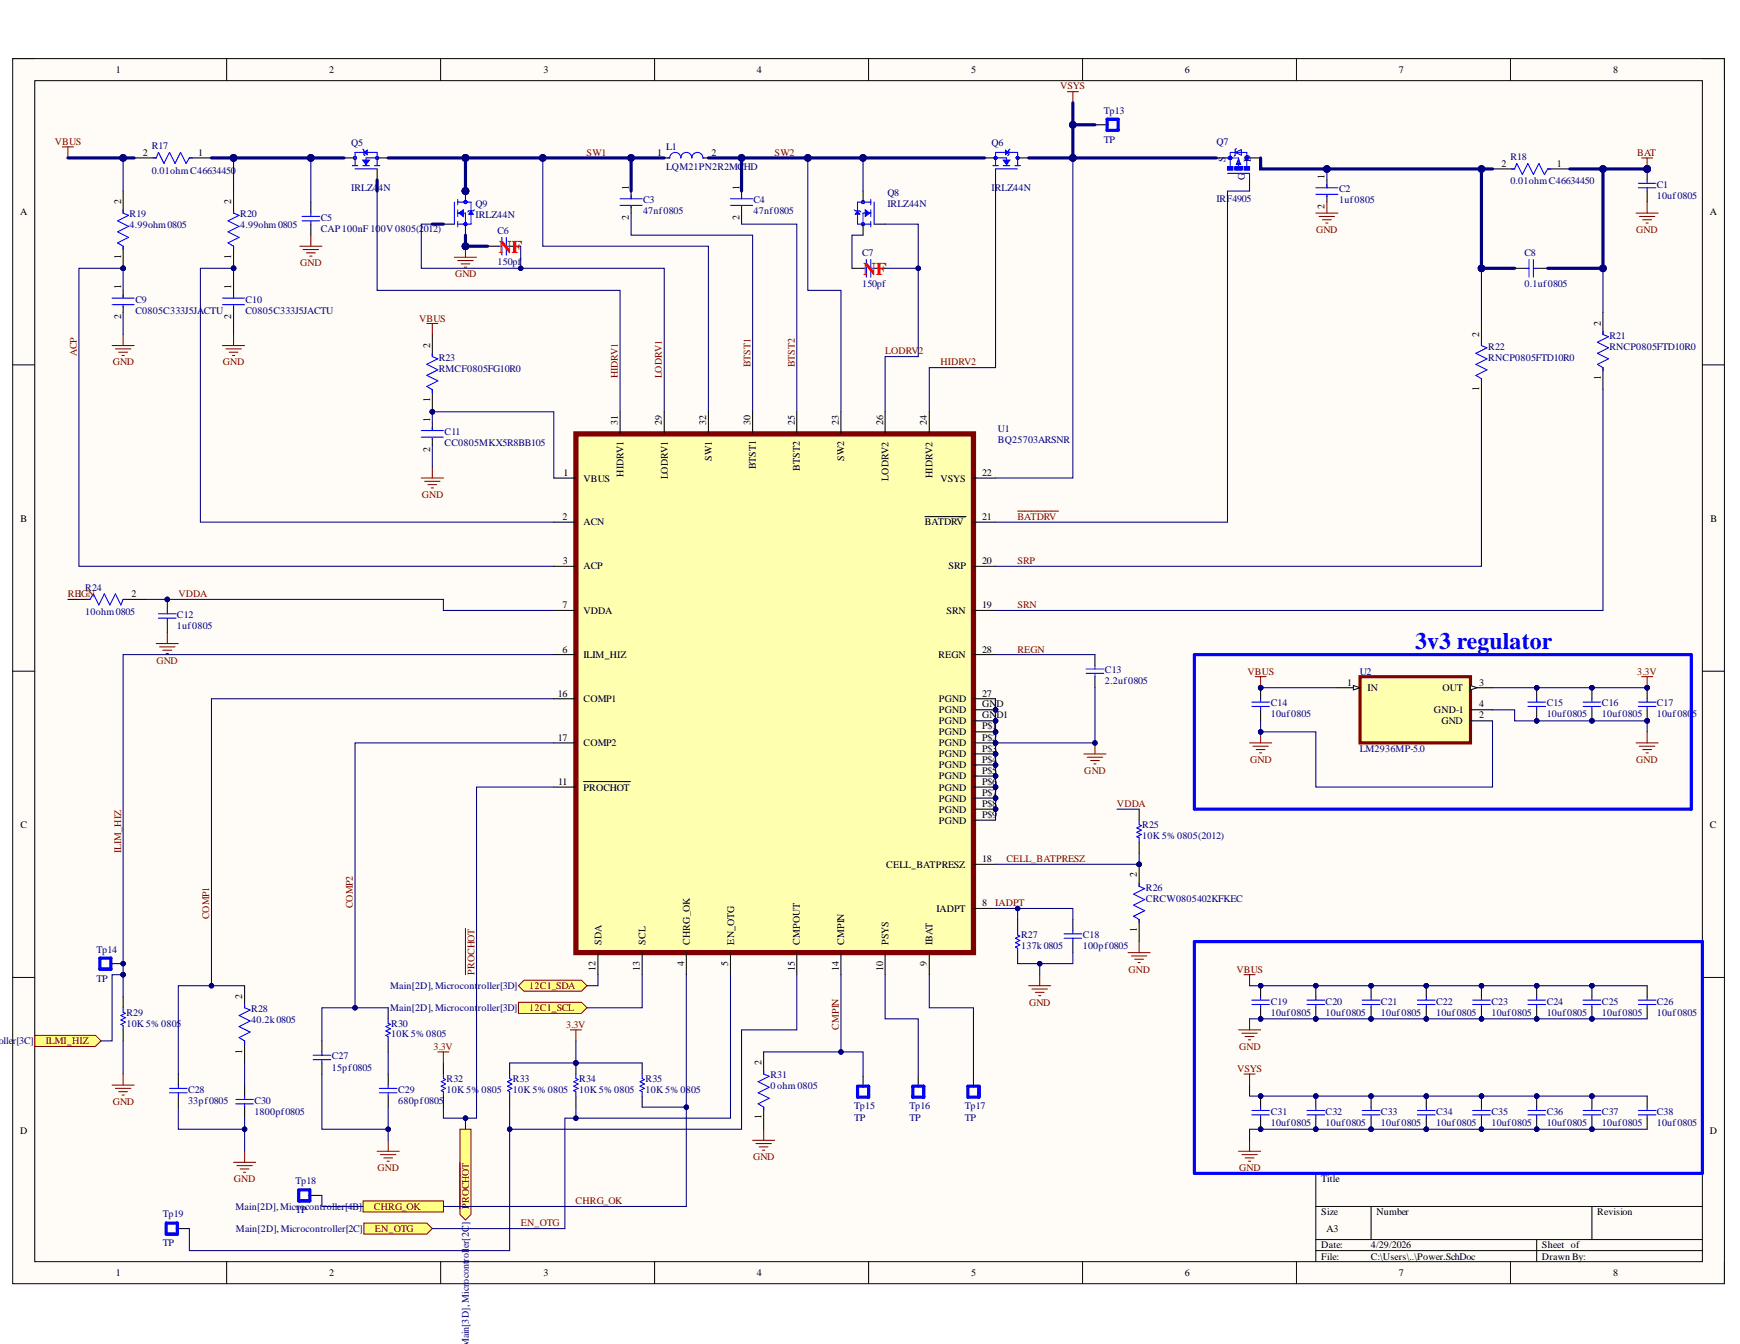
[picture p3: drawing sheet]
<svg xmlns="http://www.w3.org/2000/svg" width="279mm" height="216mm" viewBox="0 0 279 216" stroke-linecap="round" stroke-linejoin="round" font-family="sans-serif">
<defs><g id="words">
<text font-size="3.8" fill="#00f" x="227.2" y="104.3">3v3 regulator</text>
<g font-size="2.9" fill="#f00">
<text x="80.1" y="40.7">N</text>
<text x="82.1" y="40.7">F</text>
<text x="138.6" y="44.2">N</text>
<text x="140.6" y="44.2">F</text>
</g>
<g font-size="1.6">
<text x="18.6" y="11.8">1</text>
<text x="52.9" y="11.8">2</text>
<text x="87.3" y="11.8">3</text>
<text x="121.5" y="11.8">4</text>
<text x="155.9" y="11.8">5</text>
<text x="190.3" y="11.8">6</text>
<text x="224.6" y="11.8">7</text>
<text x="259" y="11.8">8</text>
<text x="22.9" y="25">2</text>
<text x="31.8" y="25">1</text>
<text x="105.5" y="25">1</text>
<text x="114.2" y="25">2</text>
<text x="212.7" y="28.7" transform="rotate(-90 212.7 28.7)">1</text>
<text x="241.1" y="26.8">2</text>
<text x="250" y="26.8">1</text>
<text x="3.2" y="34.6">A</text>
<text x="19.4" y="32.8" transform="rotate(-90 19.4 32.8)">2</text>
<text x="37.1" y="32.8" transform="rotate(-90 37.1 32.8)">2</text>
<text x="101" y="35.3" transform="rotate(-90 101 35.3)">2</text>
<text x="101" y="30.5" transform="rotate(-90 101 30.5)">1</text>
<text x="118.7" y="35.3" transform="rotate(-90 118.7 35.3)">2</text>
<text x="118.7" y="30.5" transform="rotate(-90 118.7 30.5)">1</text>
<text x="212.7" y="33.6" transform="rotate(-90 212.7 33.6)">2</text>
<text x="274.6" y="34.6">A</text>
<text x="19.4" y="41.6" transform="rotate(-90 19.4 41.6)">1</text>
<text x="37.1" y="41.6" transform="rotate(-90 37.1 41.6)">1</text>
<text x="19.4" y="46.5" transform="rotate(-90 19.4 46.5)">1</text>
<text x="37.1" y="46.5" transform="rotate(-90 37.1 46.5)">1</text>
<text x="19.4" y="51.2" transform="rotate(-90 19.4 51.2)">2</text>
<text x="37.1" y="51.2" transform="rotate(-90 37.1 51.2)">2</text>
<text x="257.1" y="52.3" transform="rotate(-90 257.1 52.3)">2</text>
<text x="69.1" y="55.9" transform="rotate(-90 69.1 55.9)">2</text>
<text x="237.5" y="54.1" transform="rotate(-90 237.5 54.1)">2</text>
<text x="69.1" y="64.6" transform="rotate(-90 69.1 64.6)">1</text>
<text x="237.5" y="62.8" transform="rotate(-90 237.5 62.8)">1</text>
<text x="257.1" y="61" transform="rotate(-90 257.1 61)">1</text>
<text x="69.1" y="67.7" transform="rotate(-90 69.1 67.7)">1</text>
<text x="99.2" y="68.3" transform="rotate(-90 99.2 68.3)">31</text>
<text x="106.3" y="68.3" transform="rotate(-90 106.3 68.3)">29</text>
<text x="113.4" y="68.3" transform="rotate(-90 113.4 68.3)">32</text>
<text x="120.5" y="68.3" transform="rotate(-90 120.5 68.3)">30</text>
<text x="127.6" y="68.3" transform="rotate(-90 127.6 68.3)">25</text>
<text x="134.7" y="68.3" transform="rotate(-90 134.7 68.3)">23</text>
<text x="141.8" y="68.3" transform="rotate(-90 141.8 68.3)">26</text>
<text x="148.8" y="68.3" transform="rotate(-90 148.8 68.3)">24</text>
<text x="69.1" y="72.5" transform="rotate(-90 69.1 72.5)">2</text>
<text x="90.5" y="76.4">1</text>
<text x="93.7" y="77.4">VBUS</text>
<text x="100.1" y="76.6" transform="rotate(-90 100.1 76.6)">HIDRV1</text>
<text x="107.2" y="77" transform="rotate(-90 107.2 77)">LODRV1</text>
<text x="114.3" y="74" transform="rotate(-90 114.3 74)">SW1</text>
<text x="121.3" y="75.4" transform="rotate(-90 121.3 75.4)">BTST1</text>
<text x="128.4" y="75.6" transform="rotate(-90 128.4 75.6)">BTST2</text>
<text x="135.6" y="74.1" transform="rotate(-90 135.6 74.1)">SW2</text>
<text x="142.7" y="77.2" transform="rotate(-90 142.7 77.2)">LODRV2</text>
<text x="149.8" y="76.8" transform="rotate(-90 149.8 76.8)">HIDRV2</text>
<text x="151" y="77.4">VSYS</text>
<text x="157.7" y="76.4">22</text>
<text x="3.3" y="83.8">B</text>
<text x="90.3" y="83.5">2</text>
<text x="157.7" y="83.5">21</text>
<text x="274.7" y="83.8">B</text>
<text x="93.7" y="84.4">ACN</text>
<text x="148.5" y="84.4">BATDRV</text>
<text x="21.1" y="96">2</text>
<text x="90.4" y="90.6">3</text>
<text x="93.7" y="91.5">ACP</text>
<text x="152.3" y="91.5">SRP</text>
<text x="157.7" y="90.6">20</text>
<text x="90.3" y="97.7">7</text>
<text x="93.7" y="98.6">VDDA</text>
<text x="152" y="98.6">SRN</text>
<text x="157.7" y="97.7">19</text>
<text x="90.3" y="104.8">6</text>
<text x="93.7" y="105.7">ILIM_HIZ</text>
<text x="150.7" y="105.7">REGN</text>
<text x="157.7" y="104.8">28</text>
<text x="89.6" y="111.9">16</text>
<text x="93.7" y="112.8">COMP1</text>
<text x="150.8" y="112.8">PGND</text>
<text x="157.7" y="111.9">27</text>
<text x="157.7" y="113.6">GND</text>
<text x="216.3" y="110.2">1</text>
<text x="219.6" y="111">IN</text>
<text x="231.6" y="111">OUT</text>
<text x="237.5" y="110.2">3</text>
<text x="237.5" y="113.6">4</text>
<text x="89.6" y="119">17</text>
<text x="93.7" y="119.9">COMP2</text>
<text x="150.8" y="114.6">PGND</text>
<text x="150.8" y="116.3">PGND</text>
<text x="150.8" y="118.1">PGND</text>
<text x="150.8" y="119.9">PGND</text>
<text x="157.7" y="115.4">GND1</text>
<text x="157.7" y="117.2">P$1</text>
<text x="157.7" y="119">P$2</text>
<text x="230.3" y="114.6">GND-1</text>
<text x="231.4" y="116.3">GND</text>
<text x="237.5" y="115.4">2</text>
<text x="150.8" y="121.7">PGND</text>
<text x="150.8" y="123.4">PGND</text>
<text x="150.8" y="125.2">PGND</text>
<text x="157.7" y="120.7">P$3</text>
<text x="157.7" y="122.5">P$4</text>
<text x="157.7" y="124.3">P$5</text>
<text x="89.6" y="126.1">11</text>
<text x="93.7" y="127">PROCHOT</text>
<text x="150.8" y="127">PGND</text>
<text x="150.8" y="128.8">PGND</text>
<text x="150.8" y="130.5">PGND</text>
<text x="157.7" y="126.1">P$6</text>
<text x="157.7" y="127.8">P$7</text>
<text x="157.7" y="129.6">P$8</text>
<text x="157.7" y="131.4">P$9</text>
<text x="3.3" y="133">C</text>
<text x="150.8" y="132.3">PGND</text>
<text x="274.6" y="133">C</text>
<text x="142.3" y="139.4">CELL_BATPRESZ</text>
<text x="157.7" y="138.5">18</text>
<text x="182.6" y="140.9" transform="rotate(-90 182.6 140.9)">2</text>
<text x="150.4" y="146.4">IADPT</text>
<text x="157.7" y="145.6">8</text>
<text x="182.6" y="149.7" transform="rotate(-90 182.6 149.7)">1</text>
<text x="95.6" y="156" transform="rotate(-90 95.6 156)">12</text>
<text x="96.6" y="151.8" transform="rotate(-90 96.6 151.8)">SDA</text>
<text x="102.7" y="155.9" transform="rotate(-90 102.7 155.9)">13</text>
<text x="103.7" y="151.8" transform="rotate(-90 103.7 151.8)">SCL</text>
<text x="109.8" y="155.1" transform="rotate(-90 109.8 155.1)">4</text>
<text x="110.8" y="151.8" transform="rotate(-90 110.8 151.8)">CHRG_OK</text>
<text x="116.9" y="155.1" transform="rotate(-90 116.9 155.1)">5</text>
<text x="117.9" y="151.8" transform="rotate(-90 117.9 151.8)">EN_OTG</text>
<text x="127.6" y="155.9" transform="rotate(-90 127.6 155.9)">15</text>
<text x="128.4" y="151.8" transform="rotate(-90 128.4 151.8)">CMPOUT</text>
<text x="134.7" y="156" transform="rotate(-90 134.7 156)">14</text>
<text x="135.6" y="151.8" transform="rotate(-90 135.6 151.8)">CMPIN</text>
<text x="141.8" y="156" transform="rotate(-90 141.8 156)">10</text>
<text x="142.7" y="151.8" transform="rotate(-90 142.7 151.8)">PSYS</text>
<text x="148.8" y="155.1" transform="rotate(-90 148.8 155.1)">9</text>
<text x="149.8" y="151.8" transform="rotate(-90 149.8 151.8)">IBAT</text>
<text x="38.9" y="160.5" transform="rotate(-90 38.9 160.5)">2</text>
<text x="38.9" y="169.3" transform="rotate(-90 38.9 169.3)">1</text>
<text x="122.3" y="171.1" transform="rotate(-90 122.3 171.1)">2</text>
<text x="122.3" y="179.8" transform="rotate(-90 122.3 179.8)">1</text>
<text x="3.2" y="182.1">D</text>
<text x="274.6" y="182.1">D</text>
<text x="212.2" y="189.9">Title</text>
<text x="212.2" y="195.2">Size</text>
<text x="213" y="197.9">A3</text>
<text x="221" y="195.2">Number</text>
<text x="256.5" y="195.2">Revision</text>
<text x="212.2" y="200.6">Date:</text>
<text x="212.2" y="202.3">File:</text>
<text x="220.1" y="200.6">4/29/2026</text>
<text x="220.1" y="202.3">C:\Users\..\Power.SchDoc</text>
<text x="247.6" y="200.6">Sheet of</text>
<text x="247.6" y="202.3">Drawn By:</text>
<text x="18.6" y="204.9">1</text>
<text x="52.9" y="204.9">2</text>
<text x="87.3" y="204.9">3</text>
<text x="121.5" y="204.9">4</text>
<text x="155.9" y="204.9">5</text>
<text x="190.3" y="204.9">6</text>
<text x="224.6" y="204.9">7</text>
<text x="259" y="204.9">8</text>
</g>
<g font-size="1.6" fill="#800000">
<text x="170.2" y="14.4">VSYS</text>
<text x="8.8" y="23.3">VBUS</text>
<text x="94.2" y="25">SW1</text>
<text x="124.4" y="25">SW2</text>
<text x="262.9" y="25">BAT</text>
<text x="211.3" y="37.5">GND</text>
<text x="262.7" y="37.5">GND</text>
<text x="48.2" y="42.8">GND</text>
<text x="73.1" y="44.6">GND</text>
<text x="67.3" y="51.7">VBUS</text>
<text x="12.3" y="57.2" transform="rotate(-90 12.3 57.2)">ACP</text>
<text x="18.1" y="58.7">GND</text>
<text x="35.8" y="58.7">GND</text>
<text x="120.5" y="59" transform="rotate(-90 120.5 59)">BTST1</text>
<text x="127.6" y="59" transform="rotate(-90 127.6 59)">BTST2</text>
<text x="142.1" y="56.9">LODRV</text>
<text x="147.5" y="56.9">2</text>
<text x="151" y="58.7">HIDRV2</text>
<text x="99.2" y="60.8" transform="rotate(-90 99.2 60.8)">HIDRV1</text>
<text x="106.3" y="60.8" transform="rotate(-90 106.3 60.8)">LODRV1</text>
<text x="67.7" y="80">GND</text>
<text x="163.4" y="83.5">BATDRV</text>
<text x="10.9" y="96">RE1GN</text>
<text x="28.7" y="96">VDDA</text>
<text x="163.4" y="90.6">SRP</text>
<text x="163.4" y="97.7">SRN</text>
<text x="25.1" y="106.6">GND</text>
<text x="163.4" y="104.8">REGN</text>
<text x="200.3" y="108.4">VBUS</text>
<text x="262.9" y="108.4">3.3V</text>
<text x="174.1" y="124.3">GND</text>
<text x="200.8" y="122.5">GND</text>
<text x="262.7" y="122.5">GND</text>
<text x="179.4" y="129.6">VDDA</text>
<text x="19.4" y="137.1" transform="rotate(-90 19.4 137.1)">ILIM_HIZ</text>
<text x="161.6" y="138.5">CELL_BATPRESZ</text>
<text x="33.6" y="147.7" transform="rotate(-90 33.6 147.7)">COMP1</text>
<text x="56.7" y="145.9" transform="rotate(-90 56.7 145.9)">COMP2</text>
<text x="159.8" y="145.6">IADPT</text>
<text x="76.2" y="156.6" transform="rotate(-90 76.2 156.6)">PROCHOT</text>
<text x="85" y="158.9">12C1_SDA</text>
<text x="165.2" y="161.6">GND</text>
<text x="181.2" y="156.2">GND</text>
<text x="198.6" y="156.2">VBUS</text>
<text x="7.4" y="167.7">ILMI_HIZ</text>
<text x="85" y="162.4">12C1_SCL</text>
<text x="90.9" y="165.1">3.3V</text>
<text x="134.7" y="165.5" transform="rotate(-90 134.7 165.5)">CMPIN</text>
<text x="69.6" y="168.7">3.3V</text>
<text x="198.6" y="172.2">VSYS</text>
<text x="199" y="168.7">GND</text>
<text x="18.1" y="177.5">GND</text>
<text x="37.5" y="189.9">GND</text>
<text x="60.6" y="188.1">GND</text>
<text x="120.9" y="186.3">GND</text>
<text x="199" y="188.1">GND</text>
<text x="60" y="194.4">CHRG_OK</text>
<text x="60.2" y="197.9">EN_OTG</text>
<text x="75.3" y="194.2" transform="rotate(-90 75.3 194.2)">PROCHOT</text>
<text x="83.6" y="197">EN_OTG</text>
<text x="92.4" y="193.4">CHRG_OK</text>
</g>
<g font-size="1.6" fill="#000080">
<text x="24.4" y="23.9">R17</text>
<text x="56.4" y="23.4">Q5</text>
<text x="159.2" y="23.4">Q6</text>
<text x="177.2" y="18.3">Tp13</text>
<text x="177.2" y="22.9">TP</text>
<text x="195.3" y="23.3">Q7</text>
<text x="24.4" y="27.9">0.01ohmC46634450</text>
<text x="107" y="24.1">L1</text>
<text x="107" y="27.3">LQM21PN2R2MC</text>
<text x="119.4" y="27.3">HD</text>
<text x="196.8" y="26" transform="rotate(-90 196.8 26)">S</text>
<text x="199.9" y="28.9" transform="rotate(-90 199.9 28.9)">G</text>
<text x="200.8" y="26" transform="rotate(-90 200.8 26)">D</text>
<text x="242.5" y="25.7">R18</text>
<text x="242.5" y="29.6">0.01ohmC46634450</text>
<text x="20.8" y="34.9">R19</text>
<text x="38.6" y="34.9">R20</text>
<text x="51.5" y="35.5">C5</text>
<text x="56.4" y="30.7">IRLZ4</text>
<text x="60.7" y="30.7">4N</text>
<text x="76.4" y="33.2">Q9</text>
<text x="76.4" y="35">IRLZ44N</text>
<text x="103.3" y="32.6">C3</text>
<text x="103.3" y="34.4">47nf0805</text>
<text x="121" y="32.6">C4</text>
<text x="121" y="34.4">47nf0805</text>
<text x="142.5" y="31.5">Q8</text>
<text x="142.5" y="33.2">IRLZ44N</text>
<text x="159.2" y="30.7">IRLZ44N</text>
<text x="195.3" y="32.5">IRF4905</text>
<text x="215" y="30.9">C2</text>
<text x="215" y="32.6">1uf0805</text>
<text x="266" y="30.2">C1</text>
<text x="266" y="32">10uf0805</text>
<text x="20.8" y="36.7">4.99ohm0805</text>
<text x="38.6" y="36.7">4.99ohm0805</text>
<text x="51.5" y="37.3">CAP100nF 100V 0805(2</text>
<text x="68" y="37.3">012)</text>
<text x="79.9" y="37.6">C6</text>
<text x="138.4" y="41.2">C7</text>
<text x="244.8" y="41.2">C8</text>
<text x="79.9" y="42.6">150pf</text>
<text x="138.4" y="46.2">150pf</text>
<text x="244.8" y="46.2">0.1uf0805</text>
<text x="21.7" y="48.6">C9</text>
<text x="21.7" y="50.4">C0805C333J5JACTU</text>
<text x="39.4" y="48.6">C10</text>
<text x="39.4" y="50.4">C0805C333J5JACTU</text>
<text x="70.4" y="58">R23</text>
<text x="70.4" y="59.8">RMCF0805FG10R0</text>
<text x="239" y="56.2">R22</text>
<text x="239" y="58">RNCP0805FTD10R0</text>
<text x="258.4" y="54.4">R21</text>
<text x="258.4" y="56.2">RNCP0805FTD10R0</text>
<text x="71.4" y="69.9">C11</text>
<text x="71.4" y="71.6">CC0805MKX5R8BB105</text>
<text x="160.2" y="69.3">U1</text>
<text x="160.2" y="71.1">BQ25703ARSNR</text>
<text x="13.7" y="94.9">R24</text>
<text x="13.7" y="98.8">10ohm0805</text>
<text x="28.4" y="99.3">C12</text>
<text x="28.4" y="101.1">1uf0805</text>
<text x="177.4" y="108.1">C13</text>
<text x="177.4" y="109.9">2.2uf0805</text>
<text x="204" y="113.5">C14</text>
<text x="218.3" y="108.4">U2</text>
<text x="248.4" y="113.5">C15</text>
<text x="257.2" y="113.5">C16</text>
<text x="266" y="113.5">C17</text>
<text x="204" y="115.2">10uf0805</text>
<text x="248.4" y="115.2">10uf0805</text>
<text x="257.2" y="115.2">10uf0805</text>
<text x="266" y="115.2">10uf080</text>
<text x="271.7" y="115.2">5</text>
<text x="218.3" y="120.7">LM2936MP-5.0</text>
<text x="183.4" y="133">R25</text>
<text x="183.4" y="134.8">10K 5%0805(2012)</text>
<text x="184" y="143.1">R26</text>
<text x="184" y="144.9">CRCW0805402KFKEC</text>
<text x="15.5" y="153">Tp14</text>
<text x="164" y="150.8">R27</text>
<text x="164" y="152.5">137k 0805</text>
<text x="173.9" y="150.8">C18</text>
<text x="173.9" y="152.5">100pf0805</text>
<text x="15.5" y="157.7">TP</text>
<text x="62.7" y="158.9">Main[2D], Microcont</text>
<text x="76.7" y="158.9">roller[3D]</text>
<text x="204" y="161.4">C19</text>
<text x="212.8" y="161.4">C20</text>
<text x="221.7" y="161.4">C21</text>
<text x="230.6" y="161.4">C22</text>
<text x="239.5" y="161.4">C23</text>
<text x="248.4" y="161.4">C24</text>
<text x="257.2" y="161.4">C25</text>
<text x="266" y="161.4">C26</text>
<text x="-.9" y="167.7">rolle</text>
<text x="2.1" y="167.7">r[3C]</text>
<text x="20.3" y="163.2">R29</text>
<text x="20.3" y="165">10K 5%0805</text>
<text x="40.3" y="162.6">R28</text>
<text x="40.3" y="164.4">40.2k 0805</text>
<text x="62.7" y="162.4">Main[2D], Microcont</text>
<text x="62.8" y="165">R30</text>
<text x="62.8" y="166.6">10K 5%0805</text>
<text x="76.7" y="162.4">roller[3D]</text>
<text x="204" y="163.2">10uf0805</text>
<text x="212.8" y="163.2">10uf0805</text>
<text x="221.7" y="163.2">10uf0805</text>
<text x="230.6" y="163.2">10uf0805</text>
<text x="239.5" y="163.2">10uf0805</text>
<text x="248.4" y="163.2">10uf0805</text>
<text x="257.2" y="163.2">10uf0805</text>
<text x="266" y="163.2">10uf0805</text>
<text x="53.3" y="170.2">C27</text>
<text x="53.3" y="172">15pf0805</text>
<text x="71.7" y="173.7">R32</text>
<text x="82.4" y="173.7">R33</text>
<text x="93" y="173.7">R34</text>
<text x="103.7" y="173.7">R35</text>
<text x="123.7" y="173.2">R31</text>
<text x="30.2" y="175.5">C28</text>
<text x="30.2" y="177.3">33pf0805</text>
<text x="40.8" y="177.3">C30</text>
<text x="40.8" y="179.1">1800pf0805</text>
<text x="63.9" y="175.5">C29</text>
<text x="63.9" y="177.3">680pf0805</text>
<text x="71.7" y="175.5">10K 5%0805</text>
<text x="82.4" y="175.5">10K 5%0805</text>
<text x="93" y="175.5">10K 5%0805</text>
<text x="103.7" y="175.5">10K 5%0805</text>
<text x="123.7" y="175">0 ohm0805</text>
<text x="137.2" y="178.2">Tp15</text>
<text x="146" y="178.2">Tp16</text>
<text x="154.9" y="178.2">Tp17</text>
<text x="204" y="179.1">C31</text>
<text x="212.8" y="179.1">C32</text>
<text x="221.7" y="179.1">C33</text>
<text x="230.6" y="179.1">C34</text>
<text x="239.5" y="179.1">C35</text>
<text x="248.4" y="179.1">C36</text>
<text x="257.2" y="179.1">C37</text>
<text x="266" y="179.1">C38</text>
<text x="137.2" y="180">TP</text>
<text x="146" y="180">TP</text>
<text x="154.9" y="180">TP</text>
<text x="204" y="180.9">10uf0805</text>
<text x="212.8" y="180.9">10uf0805</text>
<text x="221.7" y="180.9">10uf0805</text>
<text x="230.6" y="180.9">10uf0805</text>
<text x="239.5" y="180.9">10uf0805</text>
<text x="248.4" y="180.9">10uf0805</text>
<text x="257.2" y="180.9">10uf0805</text>
<text x="266" y="180.9">10uf0805</text>
<text x="47.4" y="190.2">Tp18</text>
<text x="26.1" y="195.6">Tp19</text>
<text x="37.8" y="194.4">Main[2D], Microcontroller[4B]</text>
<text x="37.9" y="197.9">Main[2D], Microcontroller[2C]</text>
<text x="47.4" y="194.9">TP</text>
<text x="26.1" y="200.2">TP</text>
<text x="75.3" y="202.7" transform="rotate(-90 75.3 202.7)">rol</text>
<text x="75.3" y="200.9" transform="rotate(-90 75.3 200.9)">l</text>
<text x="75.3" y="200.5" transform="rotate(-90 75.3 200.5)">er[2C]</text>
<text x="75.3" y="206.2" transform="rotate(-90 75.3 206.2)">ocont</text>
<text x="75.3" y="216.4" transform="rotate(-90 75.3 216.4)">Main[3D], Micr</text>
</g>
</g></defs>
<path d="M2 9.4h274.9v196.8h-274.9z" fill-rule="evenodd" fill="#fffcf8"/>
<path d="M2 9.4h274.9v196.8h-274.9z" fill="none" stroke="#000" stroke-width=".16"/>
<path d="M5.6 13h267.8v189.7h-267.8z" fill-rule="evenodd" fill="#fffcf8"/>
<g fill="none" stroke="#000" stroke-width=".16">
<path d="M2 9.4h3.6M5.6 13h267.8v189.7h-267.8zM36.4 9.4v3.6M70.8 9.4v3.6M105.1 9.4v3.6M139.5 9.4v3.6M173.8 9.4v3.6M208.2 9.4v3.6M242.5 9.4v3.6M273.4 9.4h3.5v3.6M2 58.6h3.6M273.4 58.6h3.5"/>
<path d="M2 107.8h3.6M273.4 107.8h3.5M2 157h3.6M273.4 157h3.5M211.3 193.8h62.1M211.3 199.1h62.1M220.2 193.8v5.3M246.8 199.1v3.6M255.6 193.8v5.3M273.4 188.5h-62.1v14.2M36.4 202.7v3.5M70.8 202.7v3.5"/>
<path d="M105.1 202.7v3.5M139.5 202.7v3.5M173.8 202.7v3.5M208.2 202.7v3.5M211.3 200.9h62.1M242.5 202.7v3.5M276.9 202.7v3.5"/>
</g>
<circle cx="159.9" cy="114" r=".35" fill="#000080"/>
<circle cx="159.9" cy="114" r=".35" fill="none" stroke="#000080" stroke-width=".16"/>
<circle cx="159.9" cy="115.8" r=".35" fill="#000080"/>
<circle cx="159.9" cy="115.8" r=".35" fill="none" stroke="#000080" stroke-width=".16"/>
<circle cx="159.9" cy="117.6" r=".35" fill="#000080"/>
<circle cx="159.9" cy="117.6" r=".35" fill="none" stroke="#000080" stroke-width=".16"/>
<circle cx="159.9" cy="119.3" r=".35" fill="#000080"/>
<circle cx="159.9" cy="119.3" r=".35" fill="none" stroke="#000080" stroke-width=".16"/>
<circle cx="159.9" cy="121.1" r=".35" fill="#000080"/>
<circle cx="159.9" cy="121.1" r=".35" fill="none" stroke="#000080" stroke-width=".16"/>
<circle cx="159.9" cy="122.9" r=".35" fill="#000080"/>
<circle cx="159.9" cy="122.9" r=".35" fill="none" stroke="#000080" stroke-width=".16"/>
<circle cx="159.9" cy="124.7" r=".35" fill="#000080"/>
<circle cx="159.9" cy="124.7" r=".35" fill="none" stroke="#000080" stroke-width=".16"/>
<circle cx="159.9" cy="126.4" r=".35" fill="#000080"/>
<circle cx="159.9" cy="126.4" r=".35" fill="none" stroke="#000080" stroke-width=".16"/>
<circle cx="159.9" cy="128.2" r=".35" fill="#000080"/>
<circle cx="159.9" cy="128.2" r=".35" fill="none" stroke="#000080" stroke-width=".16"/>
<circle cx="159.9" cy="130" r=".35" fill="#000080"/>
<circle cx="159.9" cy="130" r=".35" fill="none" stroke="#000080" stroke-width=".16"/>
<path d="M92.5 69.7h63.8v83.3h-63.8z" fill-rule="evenodd" fill="#ffffb0"/>
<path d="M92.5 69.7h63.8v83.3h-63.8z" fill="none" stroke="#800000" stroke-width=".84"/>
<g fill="none" stroke="#000" stroke-width=".17">
<path d="M88.9 76.8h3.6M99.6 66.1v3.6M106.7 66.1v3.6M113.8 66.1v3.6M120.8 66.1v3.6M127.9 66.1v3.6M135 66.1v3.6M142.1 66.1v3.6M149.2 66.1v3.6M156.3 76.8h3.6M88.9 83.9h3.6M88.9 91h3.6"/>
<path d="M88.9 98.1h3.6M148.5 83h6.6M156.3 83.9h3.6M156.3 91h3.6M156.3 98.1h3.6M88.9 105.2h3.6M88.9 112.2h3.6M88.9 119.3h3.6M156.3 105.2h3.6M156.3 112.2h3.6M156.3 114h3.6M88.9 126.4h3.6"/>
<path d="M93.7 125.5h7.5M96 153v3.6M103.1 153v3.6M110.2 153v3.6M117.3 153v3.6"/>
</g>
<circle cx="159.9" cy="114" r=".35" fill="#000080"/>
<circle cx="159.9" cy="114" r=".35" fill="none" stroke="#000080" stroke-width=".16"/>
<path d="M156.3 115.8h3.6" fill="none" stroke="#000" stroke-width=".17"/>
<circle cx="159.9" cy="115.8" r=".35" fill="#000080"/>
<circle cx="159.9" cy="115.8" r=".35" fill="none" stroke="#000080" stroke-width=".16"/>
<path d="M156.3 117.6h3.6" fill="none" stroke="#000" stroke-width=".17"/>
<circle cx="159.9" cy="117.6" r=".35" fill="#000080"/>
<circle cx="159.9" cy="117.6" r=".35" fill="none" stroke="#000080" stroke-width=".16"/>
<path d="M156.3 119.3h3.6" fill="none" stroke="#000" stroke-width=".17"/>
<circle cx="159.9" cy="119.3" r=".35" fill="#000080"/>
<circle cx="159.9" cy="119.3" r=".35" fill="none" stroke="#000080" stroke-width=".16"/>
<path d="M156.3 121.1h3.6" fill="none" stroke="#000" stroke-width=".17"/>
<circle cx="159.9" cy="121.1" r=".35" fill="#000080"/>
<circle cx="159.9" cy="121.1" r=".35" fill="none" stroke="#000080" stroke-width=".16"/>
<path d="M156.3 122.9h3.6" fill="none" stroke="#000" stroke-width=".17"/>
<circle cx="159.9" cy="122.9" r=".35" fill="#000080"/>
<circle cx="159.9" cy="122.9" r=".35" fill="none" stroke="#000080" stroke-width=".16"/>
<path d="M156.3 124.7h3.6" fill="none" stroke="#000" stroke-width=".17"/>
<circle cx="159.9" cy="124.7" r=".35" fill="#000080"/>
<circle cx="159.9" cy="124.7" r=".35" fill="none" stroke="#000080" stroke-width=".16"/>
<path d="M156.3 126.4h3.6" fill="none" stroke="#000" stroke-width=".17"/>
<circle cx="159.9" cy="126.4" r=".35" fill="#000080"/>
<circle cx="159.9" cy="126.4" r=".35" fill="none" stroke="#000080" stroke-width=".16"/>
<path d="M156.3 128.2h3.6" fill="none" stroke="#000" stroke-width=".17"/>
<circle cx="159.9" cy="128.2" r=".35" fill="#000080"/>
<circle cx="159.9" cy="128.2" r=".35" fill="none" stroke="#000080" stroke-width=".16"/>
<path d="M156.3 130h3.6" fill="none" stroke="#000" stroke-width=".17"/>
<circle cx="159.9" cy="130" r=".35" fill="#000080"/>
<circle cx="159.9" cy="130" r=".35" fill="none" stroke="#000080" stroke-width=".16"/>
<path d="M156.3 131.7h3.6M156.3 138.8h3.6M127.9 153v3.6M135 153v3.6M142.1 153v3.6M149.2 153v3.6M156.3 145.9h3.6" fill="none" stroke="#000" stroke-width=".17"/>
<circle cx="69.4" cy="66.1" r=".35" fill="#000080"/>
<circle cx="69.4" cy="66.1" r=".35" fill="none" stroke="#000080" stroke-width=".16"/>
<path d="M69.4 62.6v3.5" fill="none" stroke="#000" stroke-width=".17"/>
<circle cx="69.4" cy="66.1" r=".35" fill="#000080"/>
<circle cx="69.4" cy="66.1" r=".35" fill="none" stroke="#000080" stroke-width=".16"/>
<path d="M19.8 46.6v1.3M19.8 49.1v1.1M37.5 46.6v1.3M37.5 49.1v1.1M69.4 53.7v3.6M69.4 67.9v1.3M69.4 70.4v1.1" fill="none" stroke="#000" stroke-width=".17"/>
<g fill="none" stroke="#00f" stroke-width=".17">
<path d="M18 47.9h3.5M18 48.9h3.5M19.8 47.4v.5M19.8 49.1v.2M35.7 47.9h3.6M35.7 48.9h3.6M37.5 47.4v.5M37.5 49.1v.2M69.4 56.8v.5l.9 .3-1.8 .9 1.8 .9-1.8 .9 1.8 .9-1.8 .9 .9 .5v.5M67.6 69.2h3.6M67.6 70.2h3.6M69.4 68.6v.6"/>
<path d="M69.4 70.4v.2"/>
</g>
<circle cx="19.8" cy="43.1" r=".36" fill="#000080"/>
<circle cx="19.8" cy="43.1" r=".36" fill="none" stroke="#000080" stroke-width=".16"/>
<path d="M19.8 39.6v3.5" fill="none" stroke="#000" stroke-width=".17"/>
<circle cx="19.8" cy="43.1" r=".36" fill="#000080"/>
<circle cx="19.8" cy="43.1" r=".36" fill="none" stroke="#000080" stroke-width=".16"/>
<path d="M19.8 30.7v3.5" fill="none" stroke="#000" stroke-width=".17"/>
<path d="M19.8 33.7v.5l.9 .4-1.8 .9 1.8 .9-1.8 .8 1.8 .9-1.8 .9 .9 .6v.5" fill="none" stroke="#00f" stroke-width=".17"/>
<circle cx="37.5" cy="43.1" r=".35" fill="#000080"/>
<circle cx="37.5" cy="43.1" r=".35" fill="none" stroke="#000080" stroke-width=".16"/>
<path d="M37.5 39.6v3.5" fill="none" stroke="#000" stroke-width=".17"/>
<circle cx="37.5" cy="43.1" r=".35" fill="#000080"/>
<circle cx="37.5" cy="43.1" r=".35" fill="none" stroke="#000080" stroke-width=".16"/>
<path d="M21.5 25.4h3.6M30.4 25.4h3.6M37.5 30.7v3.5M106.7 25.4h.8M112.9 25.4h.9" fill="none" stroke="#000" stroke-width=".17"/>
<path d="M24.6 25.4h.5l.3-.9 .9 1.8 .9-1.8 .9 1.8 .9-1.8 .9 1.8 .5-.9h.5M37.5 33.7v.5l.9 .4-1.8 .9 1.8 .9-1.8 .8 1.8 .9-1.8 .9 .9 .6v.5M107.2 25.4h.3a.89 .89 0 0 1 .9-.9 .89 .89 0 0 1 .9 .9 .89 .89 0 0 1 .9-.9 .89 .89 0 0 1 .9 .9 .89 .89 0 0 1 .9-.9 .89 .89 0 0 1 .9 .9h.1" fill="none" stroke="#00f" stroke-width=".17"/>
<g fill="none" stroke="#800000" stroke-width=".17">
<path d="M10 23.6h1.8M10.9 23.6v1.8M18 55.5h3.5M18.5 56h2.5M19.1 56.6h1.4M19.6 57.1h.3M19.8 53.7v1.8M35.7 55.5h3.6M36.3 56h2.4M36.8 56.6h1.4M37.3 57.1h.4M37.5 53.7v1.8"/>
<path d="M67.6 76.8h3.6M68.2 77.3h2.5M68.7 77.8h1.4M69.2 78.4h.4M69.4 75v1.8"/>
</g>
<circle cx="264.5" cy="27.1" r=".53" fill="#000080"/>
<circle cx="264.5" cy="27.1" r=".53" fill="none" stroke="#000080" stroke-width=".16"/>
<path d="M264.5 27.1v1.8M264.5 30.7v1.8" fill="none" stroke="#000" stroke-width=".17"/>
<circle cx="264.5" cy="27.1" r=".53" fill="#000080"/>
<circle cx="264.5" cy="27.1" r=".53" fill="none" stroke="#000080" stroke-width=".16"/>
<path d="M263.1 29.4h2.8M263.1 30.2h2.8M264.5 28.9v.5M264.5 30.2v.5" fill="none" stroke="#00f" stroke-width=".17"/>
<circle cx="202.4" cy="163.7" r=".35" fill="#000080"/>
<circle cx="202.4" cy="163.7" r=".35" fill="none" stroke="#000080" stroke-width=".16"/>
<circle cx="202.4" cy="158.3" r=".35" fill="#000080"/>
<circle cx="202.4" cy="158.3" r=".35" fill="none" stroke="#000080" stroke-width=".16"/>
<path d="M202.4 161.9v1.8" fill="none" stroke="#000" stroke-width=".17"/>
<circle cx="202.4" cy="163.7" r=".35" fill="#000080"/>
<circle cx="202.4" cy="163.7" r=".35" fill="none" stroke="#000080" stroke-width=".16"/>
<path d="M202.4 158.4v1.7" fill="none" stroke="#000" stroke-width=".17"/>
<circle cx="202.4" cy="158.3" r=".35" fill="#000080"/>
<circle cx="202.4" cy="158.3" r=".35" fill="none" stroke="#000080" stroke-width=".16"/>
<path d="M201 160.7h2.8M201 161.4h2.8M202.4 160.1v.6M202.4 161.4v.5" fill="none" stroke="#00f" stroke-width=".17"/>
<circle cx="211.3" cy="163.7" r=".35" fill="#000080"/>
<circle cx="211.3" cy="163.7" r=".35" fill="none" stroke="#000080" stroke-width=".16"/>
<circle cx="211.3" cy="158.3" r=".35" fill="#000080"/>
<circle cx="211.3" cy="158.3" r=".35" fill="none" stroke="#000080" stroke-width=".16"/>
<path d="M211.3 161.9v1.8" fill="none" stroke="#000" stroke-width=".17"/>
<circle cx="211.3" cy="163.7" r=".35" fill="#000080"/>
<circle cx="211.3" cy="163.7" r=".35" fill="none" stroke="#000080" stroke-width=".16"/>
<path d="M211.3 158.4v1.7" fill="none" stroke="#000" stroke-width=".17"/>
<circle cx="211.3" cy="158.3" r=".35" fill="#000080"/>
<circle cx="211.3" cy="158.3" r=".35" fill="none" stroke="#000080" stroke-width=".16"/>
<path d="M209.9 160.7h2.8M209.9 161.4h2.8M211.3 160.1v.6M211.3 161.4v.5" fill="none" stroke="#00f" stroke-width=".17"/>
<circle cx="220.2" cy="163.7" r=".35" fill="#000080"/>
<circle cx="220.2" cy="163.7" r=".35" fill="none" stroke="#000080" stroke-width=".16"/>
<circle cx="220.2" cy="158.3" r=".35" fill="#000080"/>
<circle cx="220.2" cy="158.3" r=".35" fill="none" stroke="#000080" stroke-width=".16"/>
<path d="M220.2 161.9v1.8" fill="none" stroke="#000" stroke-width=".17"/>
<circle cx="220.2" cy="163.7" r=".35" fill="#000080"/>
<circle cx="220.2" cy="163.7" r=".35" fill="none" stroke="#000080" stroke-width=".16"/>
<path d="M220.2 158.4v1.7" fill="none" stroke="#000" stroke-width=".17"/>
<circle cx="220.2" cy="158.3" r=".35" fill="#000080"/>
<circle cx="220.2" cy="158.3" r=".35" fill="none" stroke="#000080" stroke-width=".16"/>
<path d="M218.7 160.7h2.9M218.7 161.4h2.9M220.2 160.1v.6M220.2 161.4v.5" fill="none" stroke="#00f" stroke-width=".17"/>
<circle cx="229" cy="163.7" r=".35" fill="#000080"/>
<circle cx="229" cy="163.7" r=".35" fill="none" stroke="#000080" stroke-width=".16"/>
<circle cx="229" cy="158.3" r=".35" fill="#000080"/>
<circle cx="229" cy="158.3" r=".35" fill="none" stroke="#000080" stroke-width=".16"/>
<path d="M229 161.9v1.8" fill="none" stroke="#000" stroke-width=".17"/>
<circle cx="229" cy="163.7" r=".35" fill="#000080"/>
<circle cx="229" cy="163.7" r=".35" fill="none" stroke="#000080" stroke-width=".16"/>
<path d="M229 158.4v1.7" fill="none" stroke="#000" stroke-width=".17"/>
<circle cx="229" cy="158.3" r=".35" fill="#000080"/>
<circle cx="229" cy="158.3" r=".35" fill="none" stroke="#000080" stroke-width=".16"/>
<path d="M227.6 160.7h2.8M227.6 161.4h2.8M229 160.1v.6M229 161.4v.5" fill="none" stroke="#00f" stroke-width=".17"/>
<circle cx="237.9" cy="163.7" r=".35" fill="#000080"/>
<circle cx="237.9" cy="163.7" r=".35" fill="none" stroke="#000080" stroke-width=".16"/>
<circle cx="237.9" cy="158.3" r=".35" fill="#000080"/>
<circle cx="237.9" cy="158.3" r=".35" fill="none" stroke="#000080" stroke-width=".16"/>
<path d="M237.9 161.9v1.8" fill="none" stroke="#000" stroke-width=".17"/>
<circle cx="237.9" cy="163.7" r=".35" fill="#000080"/>
<circle cx="237.9" cy="163.7" r=".35" fill="none" stroke="#000080" stroke-width=".16"/>
<path d="M237.9 158.4v1.7" fill="none" stroke="#000" stroke-width=".17"/>
<circle cx="237.9" cy="158.3" r=".35" fill="#000080"/>
<circle cx="237.9" cy="158.3" r=".35" fill="none" stroke="#000080" stroke-width=".16"/>
<path d="M236.5 160.7h2.8M236.5 161.4h2.8M237.9 160.1v.6M237.9 161.4v.5" fill="none" stroke="#00f" stroke-width=".17"/>
<circle cx="246.8" cy="163.7" r=".35" fill="#000080"/>
<circle cx="246.8" cy="163.7" r=".35" fill="none" stroke="#000080" stroke-width=".16"/>
<circle cx="246.8" cy="158.3" r=".35" fill="#000080"/>
<circle cx="246.8" cy="158.3" r=".35" fill="none" stroke="#000080" stroke-width=".16"/>
<path d="M246.8 161.9v1.8" fill="none" stroke="#000" stroke-width=".17"/>
<circle cx="246.8" cy="163.7" r=".35" fill="#000080"/>
<circle cx="246.8" cy="163.7" r=".35" fill="none" stroke="#000080" stroke-width=".16"/>
<path d="M246.8 158.4v1.7" fill="none" stroke="#000" stroke-width=".17"/>
<circle cx="246.8" cy="158.3" r=".35" fill="#000080"/>
<circle cx="246.8" cy="158.3" r=".35" fill="none" stroke="#000080" stroke-width=".16"/>
<path d="M245.3 160.7h2.9M245.3 161.4h2.9M246.8 160.1v.6M246.8 161.4v.5" fill="none" stroke="#00f" stroke-width=".17"/>
<circle cx="255.6" cy="163.7" r=".36" fill="#000080"/>
<circle cx="255.6" cy="163.7" r=".36" fill="none" stroke="#000080" stroke-width=".16"/>
<circle cx="255.6" cy="158.3" r=".36" fill="#000080"/>
<circle cx="255.6" cy="158.3" r=".36" fill="none" stroke="#000080" stroke-width=".16"/>
<path d="M255.6 161.9v1.8" fill="none" stroke="#000" stroke-width=".17"/>
<circle cx="255.6" cy="163.7" r=".36" fill="#000080"/>
<circle cx="255.6" cy="163.7" r=".36" fill="none" stroke="#000080" stroke-width=".16"/>
<path d="M255.6 158.4v1.7" fill="none" stroke="#000" stroke-width=".17"/>
<circle cx="255.6" cy="158.3" r=".36" fill="#000080"/>
<circle cx="255.6" cy="158.3" r=".36" fill="none" stroke="#000080" stroke-width=".16"/>
<path d="M254.2 160.7h2.8M254.2 161.4h2.8M255.6 160.1v.6M255.6 161.4v.5M263.1 160.7h2.8M263.1 161.4h2.8M264.5 160.1v.6M264.5 161.4v.5" fill="none" stroke="#00f" stroke-width=".17"/>
<path d="M264.5 158.4v1.7M264.5 161.9v1.8" fill="none" stroke="#000" stroke-width=".17"/>
<circle cx="202.4" cy="181.4" r=".35" fill="#000080"/>
<circle cx="202.4" cy="181.4" r=".35" fill="none" stroke="#000080" stroke-width=".16"/>
<circle cx="202.4" cy="176.1" r=".35" fill="#000080"/>
<circle cx="202.4" cy="176.1" r=".35" fill="none" stroke="#000080" stroke-width=".16"/>
<path d="M202.4 179.6v1.8" fill="none" stroke="#000" stroke-width=".17"/>
<circle cx="202.4" cy="181.4" r=".35" fill="#000080"/>
<circle cx="202.4" cy="181.4" r=".35" fill="none" stroke="#000080" stroke-width=".16"/>
<path d="M202.4 176.1v1.7" fill="none" stroke="#000" stroke-width=".17"/>
<circle cx="202.4" cy="176.1" r=".35" fill="#000080"/>
<circle cx="202.4" cy="176.1" r=".35" fill="none" stroke="#000080" stroke-width=".16"/>
<path d="M201 178.4h2.8M201 179.1h2.8M202.4 177.8v.6M202.4 179.1v.5" fill="none" stroke="#00f" stroke-width=".17"/>
<circle cx="211.3" cy="181.4" r=".35" fill="#000080"/>
<circle cx="211.3" cy="181.4" r=".35" fill="none" stroke="#000080" stroke-width=".16"/>
<circle cx="211.3" cy="176.1" r=".35" fill="#000080"/>
<circle cx="211.3" cy="176.1" r=".35" fill="none" stroke="#000080" stroke-width=".16"/>
<path d="M211.3 179.6v1.8" fill="none" stroke="#000" stroke-width=".17"/>
<circle cx="211.3" cy="181.4" r=".35" fill="#000080"/>
<circle cx="211.3" cy="181.4" r=".35" fill="none" stroke="#000080" stroke-width=".16"/>
<path d="M211.3 176.1v1.7" fill="none" stroke="#000" stroke-width=".17"/>
<circle cx="211.3" cy="176.1" r=".35" fill="#000080"/>
<circle cx="211.3" cy="176.1" r=".35" fill="none" stroke="#000080" stroke-width=".16"/>
<path d="M209.9 178.4h2.8M209.9 179.1h2.8M211.3 177.8v.6M211.3 179.1v.5" fill="none" stroke="#00f" stroke-width=".17"/>
<circle cx="220.2" cy="181.4" r=".35" fill="#000080"/>
<circle cx="220.2" cy="181.4" r=".35" fill="none" stroke="#000080" stroke-width=".16"/>
<circle cx="220.2" cy="176.1" r=".35" fill="#000080"/>
<circle cx="220.2" cy="176.1" r=".35" fill="none" stroke="#000080" stroke-width=".16"/>
<path d="M220.2 179.6v1.8" fill="none" stroke="#000" stroke-width=".17"/>
<circle cx="220.2" cy="181.4" r=".35" fill="#000080"/>
<circle cx="220.2" cy="181.4" r=".35" fill="none" stroke="#000080" stroke-width=".16"/>
<path d="M220.2 176.1v1.7" fill="none" stroke="#000" stroke-width=".17"/>
<circle cx="220.2" cy="176.1" r=".35" fill="#000080"/>
<circle cx="220.2" cy="176.1" r=".35" fill="none" stroke="#000080" stroke-width=".16"/>
<path d="M218.7 178.4h2.9M218.7 179.1h2.9M220.2 177.8v.6M220.2 179.1v.5" fill="none" stroke="#00f" stroke-width=".17"/>
<circle cx="229" cy="181.4" r=".35" fill="#000080"/>
<circle cx="229" cy="181.4" r=".35" fill="none" stroke="#000080" stroke-width=".16"/>
<circle cx="229" cy="176.1" r=".35" fill="#000080"/>
<circle cx="229" cy="176.1" r=".35" fill="none" stroke="#000080" stroke-width=".16"/>
<path d="M229 179.6v1.8" fill="none" stroke="#000" stroke-width=".17"/>
<circle cx="229" cy="181.4" r=".35" fill="#000080"/>
<circle cx="229" cy="181.4" r=".35" fill="none" stroke="#000080" stroke-width=".16"/>
<path d="M229 176.1v1.7" fill="none" stroke="#000" stroke-width=".17"/>
<circle cx="229" cy="176.1" r=".35" fill="#000080"/>
<circle cx="229" cy="176.1" r=".35" fill="none" stroke="#000080" stroke-width=".16"/>
<path d="M227.6 178.4h2.8M227.6 179.1h2.8M229 177.8v.6M229 179.1v.5" fill="none" stroke="#00f" stroke-width=".17"/>
<circle cx="237.9" cy="181.4" r=".35" fill="#000080"/>
<circle cx="237.9" cy="181.4" r=".35" fill="none" stroke="#000080" stroke-width=".16"/>
<circle cx="237.9" cy="176.1" r=".35" fill="#000080"/>
<circle cx="237.9" cy="176.1" r=".35" fill="none" stroke="#000080" stroke-width=".16"/>
<path d="M237.9 179.6v1.8" fill="none" stroke="#000" stroke-width=".17"/>
<circle cx="237.9" cy="181.4" r=".35" fill="#000080"/>
<circle cx="237.9" cy="181.4" r=".35" fill="none" stroke="#000080" stroke-width=".16"/>
<path d="M237.9 176.1v1.7" fill="none" stroke="#000" stroke-width=".17"/>
<circle cx="237.9" cy="176.1" r=".35" fill="#000080"/>
<circle cx="237.9" cy="176.1" r=".35" fill="none" stroke="#000080" stroke-width=".16"/>
<path d="M236.5 178.4h2.8M236.5 179.1h2.8M237.9 177.8v.6M237.9 179.1v.5" fill="none" stroke="#00f" stroke-width=".17"/>
<circle cx="246.8" cy="181.4" r=".35" fill="#000080"/>
<circle cx="246.8" cy="181.4" r=".35" fill="none" stroke="#000080" stroke-width=".16"/>
<circle cx="246.8" cy="176.1" r=".35" fill="#000080"/>
<circle cx="246.8" cy="176.1" r=".35" fill="none" stroke="#000080" stroke-width=".16"/>
<path d="M246.8 179.6v1.8" fill="none" stroke="#000" stroke-width=".17"/>
<circle cx="246.8" cy="181.4" r=".35" fill="#000080"/>
<circle cx="246.8" cy="181.4" r=".35" fill="none" stroke="#000080" stroke-width=".16"/>
<path d="M246.8 176.1v1.7" fill="none" stroke="#000" stroke-width=".17"/>
<circle cx="246.8" cy="176.1" r=".35" fill="#000080"/>
<circle cx="246.8" cy="176.1" r=".35" fill="none" stroke="#000080" stroke-width=".16"/>
<path d="M245.3 178.4h2.9M245.3 179.1h2.9M246.8 177.8v.6M246.8 179.1v.5" fill="none" stroke="#00f" stroke-width=".17"/>
<circle cx="255.6" cy="181.4" r=".36" fill="#000080"/>
<circle cx="255.6" cy="181.4" r=".36" fill="none" stroke="#000080" stroke-width=".16"/>
<circle cx="255.6" cy="176.1" r=".36" fill="#000080"/>
<circle cx="255.6" cy="176.1" r=".36" fill="none" stroke="#000080" stroke-width=".16"/>
<path d="M255.6 179.6v1.8" fill="none" stroke="#000" stroke-width=".17"/>
<circle cx="255.6" cy="181.4" r=".36" fill="#000080"/>
<circle cx="255.6" cy="181.4" r=".36" fill="none" stroke="#000080" stroke-width=".16"/>
<path d="M255.6 176.1v1.7" fill="none" stroke="#000" stroke-width=".17"/>
<circle cx="255.6" cy="176.1" r=".36" fill="#000080"/>
<circle cx="255.6" cy="176.1" r=".36" fill="none" stroke="#000080" stroke-width=".16"/>
<g fill="none" stroke="#00f" stroke-width=".17">
<path d="M242.7 27.1h.5l.4-.8 .8 1.7 .9-1.7 .9 1.7 .9-1.7 .9 1.7 .5-.9h.6M245 43.1h.5M245.5 41.7v2.8M246.2 41.7v2.8M246.2 43.1h.6M254.2 178.4h2.8M254.2 179.1h2.8M255.6 177.8v.6M255.6 179.1v.5M263.1 178.4h2.8M263.1 179.1h2.8M264.5 177.8v.6"/>
<path d="M264.5 179.1v.5"/>
</g>
<path d="M239.7 27.1h3.5M248.5 27.1h3.6M243.2 43.1h1.8M246.8 43.1h1.7M264.5 176.1v1.7M264.5 179.6v1.8" fill="none" stroke="#000" stroke-width=".17"/>
<path d="M171.4 14.7h1.8M172.3 14.7v1.8M263.6 25.4h1.8M264.5 25.4v1.7" fill="none" stroke="#800000" stroke-width=".17"/>
<circle cx="264.5" cy="27.1" r=".53" fill="#000080"/>
<circle cx="264.5" cy="27.1" r=".53" fill="none" stroke="#000080" stroke-width=".16"/>
<g fill="none" stroke="#800000" stroke-width=".17">
<path d="M48.1 39.6h3.6M49.9 37.8v1.8M211.3 34.2h3.5M211.8 34.8h2.5M212.4 35.3h1.4M212.9 35.8h.3M213.1 32.5v1.7M262.7 34.2h3.6M263.2 34.8h2.5M263.8 35.3h1.4M264.3 35.8h.4M264.5 32.5v1.7"/>
<path d="M48.7 40.1h2.5M49.2 40.6h1.4M49.7 41.1h.4M175.8 119.3v1.8M174.1 121.1h3.5M174.6 121.6h2.5M175.1 122.2h1.4M175.6 122.7h.4"/>
</g>
<g fill="none" stroke="#000" stroke-width=".17">
<path d="M49.9 32.5v1.7M49.9 36v1.8M101.3 30.7v1.2M101.3 33.2v1M119.1 30.7v1.2M119.1 33.2v1M213.1 28.9v1.3M213.1 31.4v1.1M237.9 52v3.5M257.4 50.2v3.5M257.4 59.1v3.5M237.9 60.8v3.6"/>
<path d="M175.8 105.2v1.7M175.8 108.7v1.8"/>
</g>
<g fill="none" stroke="#00f" stroke-width=".17">
<path d="M48.5 34.8h2.8M48.5 35.5h2.8M49.9 34.2v.6M49.9 35.5v.5M99.6 31.9h3.5M99.6 33h3.5M101.3 31.4v.5M101.3 33.2v.1M117.3 31.9h3.5M117.3 33h3.5M119.1 31.4v.5M119.1 33.2v.1"/>
<path d="M211.3 30.2h3.5M211.3 31.2h3.5M213.1 29.6v.6M213.1 31.4v.2M237.9 55v.5l.9 .4-1.8 .9 1.8 .8-1.8 .9 1.8 .9-1.8 .9 .9 .5v.6M257.4 53.2v.5l.9 .4-1.8 .9 1.8 .9-1.8 .9 1.8 .8-1.8 .9 .9 .6v.5M174.4 107.5h2.8M174.4 108.2h2.8M175.8 106.9v.6M175.8 108.2v.5"/>
</g>
<circle cx="175.8" cy="119.3" r=".35" fill="#000080"/>
<circle cx="175.8" cy="119.3" r=".35" fill="none" stroke="#000080" stroke-width=".16"/>
<path d="M68.5 52h1.8M69.4 52v1.7" fill="none" stroke="#800000" stroke-width=".17"/>
<path d="M182.9 130v1.7M182.9 135.3v1.8" fill="none" stroke="#000" stroke-width=".17"/>
<path d="M182.9 131.7v.8l.4 .1-.7 .4 .7 .3-.7 .4 .7 .4-.7 .3 .3 .2v.7" fill="none" stroke="#00f" stroke-width=".17"/>
<circle cx="182.9" cy="138.8" r=".35" fill="#000080"/>
<circle cx="182.9" cy="138.8" r=".35" fill="none" stroke="#000080" stroke-width=".16"/>
<path d="M182.9 138.8v3.6M182.9 147.7v3.6" fill="none" stroke="#000" stroke-width=".17"/>
<circle cx="182.9" cy="138.8" r=".35" fill="#000080"/>
<circle cx="182.9" cy="138.8" r=".35" fill="none" stroke="#000080" stroke-width=".16"/>
<g fill="none" stroke="#00f" stroke-width=".17">
<path d="M80.1 39.6h.5M80.6 38.1v2.9M81.3 38.1v2.9M81.3 39.6h.5M138.6 43.1h.5M139.1 41.7v2.8M139.8 41.7v2.8M139.8 43.1h.6M163.4 149.5v.7l.4 .2-.7 .3 .7 .4-.7 .3 .7 .4-.7 .3 .3 .2v.7M170.9 150h2.8M170.9 150.7h2.8M172.3 149.5v.5"/>
<path d="M172.3 150.7v.6M182.9 141.9v.5l.9 .4-1.8 .8 1.8 .9-1.8 .9 1.8 .9-1.8 .9 .9 .5v.5M122.6 172v.5l.9 .4-1.8 .9 1.8 .9-1.8 .8 1.8 .9-1.8 .9 .9 .5v.6"/>
</g>
<g fill="none" stroke="#800000" stroke-width=".17">
<path d="M74.7 39.6v1.7M73 41.3h3.5M73.5 41.9h2.5M74 42.4h1.5M74.6 42.9h.3M165.2 158.3h3.5M165.7 158.9h2.5M166.2 159.4h1.5M166.8 159.9h.3M167 156.6v1.7M181.1 153h3.6M181.7 153.6h2.5"/>
<path d="M182.2 154.1h1.4M182.7 154.6h.4M182.9 151.3v1.7M120.8 183.2h3.6M121.4 183.7h2.5M121.9 184.2h1.4M122.4 184.8h.4M122.6 181.4v1.8"/>
</g>
<path d="M78.3 39.6h1.8M81.8 39.6h1.8M136.8 43.1h1.8M140.4 43.1h1.7M163.4 147.7v1.8M163.4 153v1.8M172.3 147.7v1.8M172.3 151.3v1.7M122.6 169v3.5M122.6 177.8v3.6" fill="none" stroke="#000" stroke-width=".17"/>
<circle cx="74.7" cy="39.6" r=".53" fill="#000080"/>
<circle cx="74.7" cy="39.6" r=".53" fill="none" stroke="#000080" stroke-width=".16"/>
<g fill="none" stroke="#800000" stroke-width=".17">
<path d="M199.8 156.6h1.7M200.6 156.6v1.8M198.9 165.4h3.5M199.4 166h2.5M199.8 172.5h1.7M199.9 166.5h1.5M200.5 167h.3M200.6 163.7v1.7M200.6 172.5v1.8M198.9 184.9h3.5M199.4 185.5h2.5M199.9 186h1.5"/>
<path d="M200.5 186.5h.3M200.6 183.2v1.7"/>
</g>
<path d="M103.1 170.8v1.7M103.1 176.1v1.7" fill="none" stroke="#000" stroke-width=".17"/>
<path d="M103.1 172.5v.7l.4 .2-.7 .4 .7 .3-.7 .4 .7 .3-.7 .4 .3 .2v.7" fill="none" stroke="#00f" stroke-width=".17"/>
<circle cx="92.5" cy="170.8" r=".35" fill="#000080"/>
<circle cx="92.5" cy="170.8" r=".35" fill="none" stroke="#000080" stroke-width=".16"/>
<path d="M92.5 170.8v1.7" fill="none" stroke="#000" stroke-width=".17"/>
<circle cx="92.5" cy="170.8" r=".35" fill="#000080"/>
<circle cx="92.5" cy="170.8" r=".35" fill="none" stroke="#000080" stroke-width=".16"/>
<g fill="none" stroke="#000" stroke-width=".17">
<path d="M176.2 20h1.8M17.6 154.8h1.8M39.3 158.3v3.6M19.8 160.1v1.8M19.8 165.4v1.8M28.6 172.5v1.8M28.6 176.1v1.7M39.3 167.2v3.6M39.3 174.3v1.8M39.3 177.8v1.8M51.7 167.2v1.8M51.7 170.8v1.7"/>
<path d="M62.3 161.9v1.8M62.3 167.2v1.8M62.3 172.5v1.8M62.3 176.1v1.7M71.2 170.8v1.7M71.2 176.1v1.7M81.8 170.8v1.7M81.8 176.1v1.7M92.5 176.1v1.7M138.6 172.9v1.8M147.4 172.9v1.8M156.3 172.9v1.8"/>
<path d="M28.3 197.4h1.8M49.6 192h1.7"/>
</g>
<g fill="none" stroke="#00f" stroke-width=".17">
<path d="M19.8 161.9v.7l.3 .2-.7 .3 .7 .4-.7 .3 .7 .4-.7 .4 .4 .1v.7M27.2 174.8h2.9M27.2 175.5h2.9M28.6 174.3v.5M28.6 175.5v.6M37.9 176.6h2.8M37.9 177.3h2.8M39.3 161.4v.5l.9 .3-1.8 .9 1.8 .9-1.8 .9 1.8 .9-1.8 .9 .9 .5v.5M39.3 176.1v.5M39.3 177.3v.5M50.3 169.5h2.8M50.3 170.2h2.8"/>
<path d="M51.7 169v.5M51.7 170.2v.6M60.9 174.8h2.8M60.9 175.5h2.8M62.3 163.7v.7l.4 .2-.7 .3 .7 .4-.7 .3 .7 .4-.7 .3 .3 .2v.7M62.3 174.3v.5M62.3 175.5v.6M71.2 172.5v.7l.4 .2-.8 .4 .8 .3-.8 .4 .8 .3-.8 .4 .4 .2v.7M81.8 172.5v.7l.4 .2-.7 .4 .7 .3-.7 .4 .7 .3-.7 .4 .3 .2v.7M92.5 172.5v.7l.3 .2-.7 .4 .7 .3-.7 .4 .7 .3-.7 .4 .4 .2v.7"/>
</g>
<g fill="none" stroke="#800000" stroke-width=".17">
<path d="M18 174.3h3.5M18.5 174.8h2.5M19.1 175.4h1.4M19.6 175.9h.3M19.8 172.5v1.8M70.3 169h1.8M71.2 169v1.8M91.6 165.4h1.8M92.5 165.4v1.8M37.5 186.7h3.6M38 187.2h2.5M38.6 187.8h1.4"/>
<path d="M39.1 188.3h.4M39.3 184.9v1.8M60.6 184.9h3.5M61.1 185.5h2.5M61.6 186h1.4M62.2 186.5h.3M62.3 183.2v1.7"/>
</g>
<path d="M177.8 19.2h1.7v1.7h-1.7zM16 153.9h1.8v1.8h-1.8zM137.7 174.5h1.8v1.8h-1.8zM146.6 174.5h1.7v1.8h-1.7zM155.4 174.5h1.8v1.8h-1.8zM26.7 196.5h1.8v1.7h-1.8zM48 191.1h1.7v1.8h-1.7z" fill="none" stroke="#00f" stroke-width=".51"/>
<path d="M5.6 166.3h9.7l.9 .9-.9 .9h-9.7z" fill-rule="evenodd" fill="#ffff80"/>
<path d="M5.6 166.3h9.7l.9 .9-.9 .9h-9.7z" fill="none" stroke="#800000" stroke-width=".16"/>
<path d="M73.9 181.4h1.7v13.7l-.9 .9-.8-.9z" fill-rule="evenodd" fill="#ffff80"/>
<path d="M73.9 181.4h1.7v13.7l-.9 .9-.8-.9z" fill="none" stroke="#800000" stroke-width=".16"/>
<path d="M73.9 186.8v7.4" fill="none" stroke="#800000" stroke-width=".17"/>
<path d="M83.2 158.3l.9-.8h9.3l.8 .8-.8 .9h-9.3z" fill-rule="evenodd" fill="#ffff80"/>
<path d="M83.2 158.3l.9-.8h9.3l.8 .8-.8 .9h-9.3z" fill="none" stroke="#800000" stroke-width=".16"/>
<path d="M83.2 161h10.2l.8 .9-.8 .9h-10.2z" fill-rule="evenodd" fill="#ffff80"/>
<path d="M83.2 161h10.2l.8 .9-.8 .9h-10.2z" fill="none" stroke="#800000" stroke-width=".16"/>
<path d="M58.4 196.5h10.1l.9 .9-.9 .8h-10.1z" fill-rule="evenodd" fill="#ffff80"/>
<path d="M58.4 196.5h10.1l.9 .9-.9 .8h-10.1z" fill="none" stroke="#800000" stroke-width=".16"/>
<path d="M58.3 192.9h12.9v1.8h-12.9z" fill-rule="evenodd" fill="#ffff80"/>
<path d="M58.3 192.9h12.9v1.8h-12.9z" fill="none" stroke="#800000" stroke-width=".16"/>
<path d="M191.8 151.3h81.6v37.2h-81.6z" fill="none" stroke="#00f" stroke-width=".51"/>
<circle cx="26.9" cy="96.3" r=".35" fill="#000080"/>
<circle cx="26.9" cy="96.3" r=".35" fill="none" stroke="#000080" stroke-width=".16"/>
<path d="M26.9 96.3v1.8M26.9 99.8v1.8" fill="none" stroke="#000" stroke-width=".17"/>
<circle cx="26.9" cy="96.3" r=".35" fill="#000080"/>
<circle cx="26.9" cy="96.3" r=".35" fill="none" stroke="#000080" stroke-width=".16"/>
<path d="M13.9 96.3h.5l.6-.9 .9 1.8 .9-1.8 .8 1.8 .9-1.8 .9 1.8 .4-.9h.5M25.4 98.6h2.9M25.4 99.3h2.9M26.9 98.1v.5M26.9 99.3v.5" fill="none" stroke="#00f" stroke-width=".17"/>
<path d="M25.1 103.4h3.5M25.6 103.9h2.5M26.2 104.4h1.4M26.7 105h.3M26.9 101.6v1.8" fill="none" stroke="#800000" stroke-width=".17"/>
<path d="M10.9 96.3h3.5M19.8 96.3h3.5" fill="none" stroke="#000" stroke-width=".17"/>
<path d="M218.4 108.7h17.7v10.6h-17.7z" fill-rule="evenodd" fill="#ffffb0"/>
<path d="M218.4 108.7h17.7v10.6h-17.7z" fill="none" stroke="#800000" stroke-width=".51"/>
<path d="M214.8 110.5h3.6" fill="none" stroke="#000" stroke-width=".17"/>
<path d="M217.3 110.1l1.1 .4-1.1 .3z" fill="#f8fcff"/>
<path d="M217.3 110.1l1.1 .4-1.1 .3z" fill="none" stroke="#000" stroke-width=".16"/>
<path d="M236.1 110.5h3.6" fill="none" stroke="#000" stroke-width=".17"/>
<path d="M236.1 110.1l1.1 .4-1.1 .3z" fill="#f8fcff"/>
<path d="M236.1 110.1l1.1 .4-1.1 .3z" fill="none" stroke="#000" stroke-width=".16"/>
<path d="M236.1 114h3.6M236.1 115.8h3.6" fill="none" stroke="#000" stroke-width=".17"/>
<circle cx="202.4" cy="110.5" r=".35" fill="#000080"/>
<circle cx="202.4" cy="110.5" r=".35" fill="none" stroke="#000080" stroke-width=".16"/>
<path d="M202.4 110.5v1.7M202.4 114v1.8" fill="none" stroke="#000" stroke-width=".17"/>
<circle cx="202.4" cy="110.5" r=".35" fill="#000080"/>
<circle cx="202.4" cy="110.5" r=".35" fill="none" stroke="#000080" stroke-width=".16"/>
<path d="M201 112.8h2.8M201 113.5h2.8M202.4 112.2v.6M202.4 113.5v.5" fill="none" stroke="#00f" stroke-width=".17"/>
<circle cx="246.8" cy="115.8" r=".35" fill="#000080"/>
<circle cx="246.8" cy="115.8" r=".35" fill="none" stroke="#000080" stroke-width=".16"/>
<circle cx="246.8" cy="110.5" r=".35" fill="#000080"/>
<circle cx="246.8" cy="110.5" r=".35" fill="none" stroke="#000080" stroke-width=".16"/>
<path d="M246.8 114v1.8" fill="none" stroke="#000" stroke-width=".17"/>
<circle cx="246.8" cy="115.8" r=".35" fill="#000080"/>
<circle cx="246.8" cy="115.8" r=".35" fill="none" stroke="#000080" stroke-width=".16"/>
<path d="M246.8 110.5v1.7" fill="none" stroke="#000" stroke-width=".17"/>
<circle cx="246.8" cy="110.5" r=".35" fill="#000080"/>
<circle cx="246.8" cy="110.5" r=".35" fill="none" stroke="#000080" stroke-width=".16"/>
<path d="M245.3 112.8h2.9M245.3 113.5h2.9M246.8 112.2v.6M246.8 113.5v.5" fill="none" stroke="#00f" stroke-width=".17"/>
<circle cx="255.6" cy="115.8" r=".36" fill="#000080"/>
<circle cx="255.6" cy="115.8" r=".36" fill="none" stroke="#000080" stroke-width=".16"/>
<circle cx="255.6" cy="110.5" r=".36" fill="#000080"/>
<circle cx="255.6" cy="110.5" r=".36" fill="none" stroke="#000080" stroke-width=".16"/>
<path d="M255.6 114v1.8" fill="none" stroke="#000" stroke-width=".17"/>
<circle cx="255.6" cy="115.8" r=".36" fill="#000080"/>
<circle cx="255.6" cy="115.8" r=".36" fill="none" stroke="#000080" stroke-width=".16"/>
<path d="M255.6 110.5v1.7" fill="none" stroke="#000" stroke-width=".17"/>
<circle cx="255.6" cy="110.5" r=".36" fill="#000080"/>
<circle cx="255.6" cy="110.5" r=".36" fill="none" stroke="#000080" stroke-width=".16"/>
<path d="M254.2 112.8h2.8M254.2 113.5h2.8M255.6 112.2v.6M255.6 113.5v.5" fill="none" stroke="#00f" stroke-width=".17"/>
<circle cx="264.5" cy="115.8" r=".35" fill="#000080"/>
<circle cx="264.5" cy="115.8" r=".35" fill="none" stroke="#000080" stroke-width=".16"/>
<circle cx="264.5" cy="110.5" r=".35" fill="#000080"/>
<circle cx="264.5" cy="110.5" r=".35" fill="none" stroke="#000080" stroke-width=".16"/>
<path d="M264.5 114v1.8" fill="none" stroke="#000" stroke-width=".17"/>
<circle cx="264.5" cy="115.8" r=".35" fill="#000080"/>
<circle cx="264.5" cy="115.8" r=".35" fill="none" stroke="#000080" stroke-width=".16"/>
<path d="M264.5 110.5v1.7" fill="none" stroke="#000" stroke-width=".17"/>
<circle cx="264.5" cy="110.5" r=".35" fill="#000080"/>
<circle cx="264.5" cy="110.5" r=".35" fill="none" stroke="#000080" stroke-width=".16"/>
<path d="M263.1 112.8h2.8M263.1 113.5h2.8M264.5 112.2v.6M264.5 113.5v.5" fill="none" stroke="#00f" stroke-width=".17"/>
<path d="M200.6 119.3h3.6M201.2 119.9h2.5M202.4 117.6v1.7M201.7 120.4h1.4M202.2 120.9h.4" fill="none" stroke="#800000" stroke-width=".17"/>
<circle cx="202.4" cy="117.6" r=".35" fill="#000080"/>
<circle cx="202.4" cy="117.6" r=".35" fill="none" stroke="#000080" stroke-width=".16"/>
<path d="M201.5 108.7h1.8M202.4 108.7v1.8M262.7 119.3h3.6M263.2 119.9h2.5M264.5 117.6v1.7M263.8 120.4h1.4M264.3 120.9h.4" fill="none" stroke="#800000" stroke-width=".17"/>
<circle cx="202.4" cy="110.5" r=".35" fill="#000080"/>
<circle cx="202.4" cy="110.5" r=".35" fill="none" stroke="#000080" stroke-width=".16"/>
<path d="M263.6 108.7h1.8M264.5 108.7v1.8" fill="none" stroke="#800000" stroke-width=".17"/>
<circle cx="264.5" cy="110.5" r=".35" fill="#000080"/>
<circle cx="264.5" cy="110.5" r=".35" fill="none" stroke="#000080" stroke-width=".16"/>
<path d="M191.8 105.2h79.8v24.8h-79.8z" fill="none" stroke="#00f" stroke-width=".51"/>
<path d="M56.6 26.6h.8M57 27.1h3.6M57 26.6v-2.1h3.6v2.1M58.2 26.6h1.1M58.2 23.9l.2 .2v.7l.2 .2M60.1 26.6h.9M60.6 25.4h-1.8v1.2" fill="none" stroke="#00f" stroke-width=".17"/>
<path d="M58.4 24.5l.6-.4v.7z" fill="#00f"/>
<path d="M58.4 24.5l.6-.4v.7z" fill="none" stroke="#00f" stroke-width=".17"/>
<path d="M58.2 25.7h1.1l-.5 .7z" fill="#00f"/>
<path d="M58.2 25.7h1.1l-.5 .7z" fill="none" stroke="#00f" stroke-width=".17"/>
<g fill="none" stroke="#00f" stroke-width=".16">
<circle cx="57" cy="25.4" r=".25"/>
<circle cx="60.6" cy="25.4" r=".25"/>
</g>
<path d="M55.2 25.4h1.8M60.6 27.1v1.8M60.6 25.4h1.7" fill="none" stroke="#000" stroke-width=".17"/>
<circle cx="74.7" cy="30.7" r=".53" fill="#000080"/>
<circle cx="74.7" cy="30.7" r=".53" fill="none" stroke="#000080" stroke-width=".16"/>
<path d="M73 32.5v3.5M73.5 32v.9M73.5 33.7v1.1M73.5 35.6v.9M73.5 34.2h1.2v1.8M73.5 32.5h2.1v3.5h-2.1M76.2 33.7l-.2 .2h-.7l-.2 .2" fill="none" stroke="#00f" stroke-width=".17"/>
<path d="M75.6 33.9l.4 .5h-.7z" fill="#00f"/>
<path d="M75.6 33.9l.4 .5h-.7z" fill="none" stroke="#00f" stroke-width=".17"/>
<path d="M73.7 34.2l.7-.5v1.1z" fill="#00f"/>
<path d="M73.7 34.2l.7-.5v1.1z" fill="none" stroke="#00f" stroke-width=".17"/>
<g fill="none" stroke="#00f" stroke-width=".16">
<circle cx="74.7" cy="36" r=".25"/>
<circle cx="74.7" cy="32.5" r=".25"/>
</g>
<path d="M71.2 36h1.8M74.7 30.7v1.8" fill="none" stroke="#000" stroke-width=".17"/>
<circle cx="74.7" cy="30.7" r=".53" fill="#000080"/>
<circle cx="74.7" cy="30.7" r=".53" fill="none" stroke="#000080" stroke-width=".16"/>
<path d="M74.7 36v1.8" fill="none" stroke="#000" stroke-width=".17"/>
<path d="M137.2 33.7l.1 .2h.7l.2 .2M139.8 32v.9M139.8 33.7v1.1M139.8 35.6v.9M139.8 34.2h-1.2v1.8M139.8 32.5h-2.1v3.5h2.1M140.4 32.5v3.5" fill="none" stroke="#00f" stroke-width=".17"/>
<path d="M137.7 33.9l.3 .5h-.7z" fill="#00f"/>
<path d="M137.7 33.9l.3 .5h-.7z" fill="none" stroke="#00f" stroke-width=".17"/>
<path d="M138.9 33.7l.7 .5-.7 .6z" fill="#00f"/>
<path d="M138.9 33.7l.7 .5-.7 .6zM159.4 26.6h.9M159.9 25.4h1.7v1.2M159.9 27.1h3.5M159.9 26.6v-2.1h3.5v2.1M161.1 26.6h1.1M162.2 23.9l-.2 .2v.7l-.2 .2M163 26.6h.8" fill="none" stroke="#00f" stroke-width=".17"/>
<g fill="none" stroke="#00f" stroke-width=".16">
<circle cx="138.6" cy="36" r=".25"/>
<circle cx="138.6" cy="32.5" r=".25"/>
</g>
<path d="M138.6 30.7v1.8M138.6 36v1.8M140.4 36h1.7" fill="none" stroke="#000" stroke-width=".17"/>
<path d="M161.5 24.1l.5 .4-.5 .3z" fill="#00f"/>
<path d="M161.5 24.1l.5 .4-.5 .3z" fill="none" stroke="#00f" stroke-width=".17"/>
<path d="M161.1 25.7h1.1l-.6 .7z" fill="#00f"/>
<path d="M161.1 25.7h1.1l-.6 .7z" fill="none" stroke="#00f" stroke-width=".17"/>
<g fill="none" stroke="#00f" stroke-width=".16">
<circle cx="159.9" cy="25.4" r=".25"/>
<circle cx="163.4" cy="25.4" r=".25"/>
</g>
<path d="M158.1 25.4h1.8M159.9 27.1v1.8M163.4 25.4h1.8" fill="none" stroke="#000" stroke-width=".17"/>
<path d="M198.3 26.8h1.2v.5h-1.2z" fill-rule="evenodd" fill="#00f"/>
<path d="M198.3 26.8h1.2v.5h-1.2z" fill="none" stroke="#00f" stroke-width=".17"/>
<path d="M199.8 26.8h.8v.5h-.8z" fill-rule="evenodd" fill="#00f"/>
<path d="M199.8 26.8h.8v.5h-.8z" fill="none" stroke="#00f" stroke-width=".17"/>
<path d="M197.1 26.8h.9v.5h-.9z" fill-rule="evenodd" fill="#00f"/>
<path d="M197.1 26.8h.9v.5h-.9zM197.1 27.8h3.5v1.1M197.1 25.4h1.8v.2M198.3 24.5l1-.5v.9zM198.5 23.9l-.2 .1v.9l-.1 .2M198.7 26.3l.2-.6 .1 .6h-.1M198.9 26.2v.8M198.9 25.5l.3 .9h-.7zM200.2 26.8v-2.3h-2.7v2.3M200.2 25.4h.4" fill="none" stroke="#00f" stroke-width=".17"/>
<path d="M197.5 25.3h.1v.1h-.1zM200.1 25.3h.2v.1h-.2z" fill="none" stroke="#00f" stroke-width=".51"/>
<path d="M195.3 25.4h1.8M200.6 28.9v1.8M200.6 25.4h1.8" fill="none" stroke="#000" stroke-width=".17"/>
<path d="M163.4 82.1h6.6M74.7 149.1v7.5" fill="none" stroke="#800000" stroke-width=".17"/>
<path d="M10.9 25.4h10.6" fill="none" stroke="#000080" stroke-width=".51"/>
<circle cx="19.8" cy="25.4" r=".53" fill="#000080"/>
<circle cx="19.8" cy="25.4" r=".53" fill="none" stroke="#000080" stroke-width=".16"/>
<path d="M113.8 25.4h44.3" fill="none" stroke="#000080" stroke-width=".51"/>
<circle cx="119.1" cy="25.4" r=".53" fill="#000080"/>
<circle cx="119.1" cy="25.4" r=".53" fill="none" stroke="#000080" stroke-width=".16"/>
<circle cx="129.7" cy="25.4" r=".53" fill="#000080"/>
<circle cx="129.7" cy="25.4" r=".53" fill="none" stroke="#000080" stroke-width=".16"/>
<circle cx="138.6" cy="25.4" r=".53" fill="#000080"/>
<circle cx="138.6" cy="25.4" r=".53" fill="none" stroke="#000080" stroke-width=".16"/>
<path d="M172.3 16.5v3.5h3.5" fill="none" stroke="#000080" stroke-width=".51"/>
<circle cx="172.3" cy="20.1" r=".53" fill="#000080"/>
<circle cx="172.3" cy="20.1" r=".53" fill="none" stroke="#000080" stroke-width=".16"/>
<path d="M172.3 20v5.4h-7.1" fill="none" stroke="#000080" stroke-width=".51"/>
<circle cx="172.3" cy="20.1" r=".53" fill="#000080"/>
<circle cx="172.3" cy="20.1" r=".53" fill="none" stroke="#000080" stroke-width=".16"/>
<circle cx="172.3" cy="25.4" r=".53" fill="#000080"/>
<circle cx="172.3" cy="25.4" r=".53" fill="none" stroke="#000080" stroke-width=".16"/>
<path d="M172.3 25.4h23" fill="none" stroke="#000080" stroke-width=".51"/>
<circle cx="172.3" cy="25.4" r=".53" fill="#000080"/>
<circle cx="172.3" cy="25.4" r=".53" fill="none" stroke="#000080" stroke-width=".16"/>
<path d="M252.1 27.1h12.4" fill="none" stroke="#000080" stroke-width=".51"/>
<circle cx="257.4" cy="27.1" r=".53" fill="#000080"/>
<circle cx="257.4" cy="27.1" r=".53" fill="none" stroke="#000080" stroke-width=".16"/>
<circle cx="264.5" cy="27.1" r=".53" fill="#000080"/>
<circle cx="264.5" cy="27.1" r=".53" fill="none" stroke="#000080" stroke-width=".16"/>
<path d="M237.9 27.1v16h5.3" fill="none" stroke="#000080" stroke-width=".51"/>
<circle cx="237.9" cy="27.1" r=".53" fill="#000080"/>
<circle cx="237.9" cy="27.1" r=".53" fill="none" stroke="#000080" stroke-width=".16"/>
<circle cx="237.9" cy="43.1" r=".53" fill="#000080"/>
<circle cx="237.9" cy="43.1" r=".53" fill="none" stroke="#000080" stroke-width=".16"/>
<path d="M257.4 27.1v16h-8.9" fill="none" stroke="#000080" stroke-width=".51"/>
<circle cx="257.4" cy="43.1" r=".54" fill="#000080"/>
<circle cx="257.4" cy="43.1" r=".54" fill="none" stroke="#000080" stroke-width=".16"/>
<circle cx="257.4" cy="27.1" r=".53" fill="#000080"/>
<circle cx="257.4" cy="27.1" r=".53" fill="none" stroke="#000080" stroke-width=".16"/>
<path d="M19.8 25.4v5.3" fill="none" stroke="#000080" stroke-width=".17"/>
<circle cx="19.8" cy="25.4" r=".53" fill="#000080"/>
<circle cx="19.8" cy="25.4" r=".53" fill="none" stroke="#000080" stroke-width=".16"/>
<path d="M19.8 43.1v3.5" fill="none" stroke="#000080" stroke-width=".17"/>
<circle cx="19.8" cy="43.1" r=".36" fill="#000080"/>
<circle cx="19.8" cy="43.1" r=".36" fill="none" stroke="#000080" stroke-width=".16"/>
<path d="M19.8 50.2v3.5M69.4 66.1v1.8" fill="none" stroke="#000080" stroke-width=".17"/>
<circle cx="69.4" cy="66.1" r=".35" fill="#000080"/>
<circle cx="69.4" cy="66.1" r=".35" fill="none" stroke="#000080" stroke-width=".16"/>
<path d="M37.5 25.4v5.3M69.4 71.5v3.5" fill="none" stroke="#000080" stroke-width=".17"/>
<circle cx="37.5" cy="25.4" r=".53" fill="#000080"/>
<circle cx="37.5" cy="25.4" r=".53" fill="none" stroke="#000080" stroke-width=".16"/>
<path d="M37.5 43.1v3.5" fill="none" stroke="#000080" stroke-width=".17"/>
<circle cx="37.5" cy="43.1" r=".35" fill="#000080"/>
<circle cx="37.5" cy="43.1" r=".35" fill="none" stroke="#000080" stroke-width=".16"/>
<path d="M37.5 50.2v3.5M69.4 66.1h19.5v10.7" fill="none" stroke="#000080" stroke-width=".17"/>
<circle cx="69.4" cy="66.1" r=".35" fill="#000080"/>
<circle cx="69.4" cy="66.1" r=".35" fill="none" stroke="#000080" stroke-width=".16"/>
<path d="M49.9 25.4v7.1" fill="none" stroke="#000080" stroke-width=".17"/>
<circle cx="49.9" cy="25.4" r=".53" fill="#000080"/>
<circle cx="49.9" cy="25.4" r=".53" fill="none" stroke="#000080" stroke-width=".16"/>
<path d="M74.7 25.4v5.3" fill="none" stroke="#000080" stroke-width=".17"/>
<circle cx="74.7" cy="30.7" r=".53" fill="#000080"/>
<circle cx="74.7" cy="30.7" r=".53" fill="none" stroke="#000080" stroke-width=".16"/>
<circle cx="74.7" cy="25.4" r=".53" fill="#000080"/>
<circle cx="74.7" cy="25.4" r=".53" fill="none" stroke="#000080" stroke-width=".16"/>
<path d="M34 25.4h3.5" fill="none" stroke="#000080" stroke-width=".51"/>
<circle cx="37.5" cy="25.4" r=".53" fill="#000080"/>
<circle cx="37.5" cy="25.4" r=".53" fill="none" stroke="#000080" stroke-width=".16"/>
<path d="M37.5 25.4h12.4" fill="none" stroke="#000080" stroke-width=".51"/>
<circle cx="37.5" cy="25.4" r=".53" fill="#000080"/>
<circle cx="37.5" cy="25.4" r=".53" fill="none" stroke="#000080" stroke-width=".16"/>
<circle cx="49.9" cy="25.4" r=".53" fill="#000080"/>
<circle cx="49.9" cy="25.4" r=".53" fill="none" stroke="#000080" stroke-width=".16"/>
<path d="M49.9 25.4h5.3" fill="none" stroke="#000080" stroke-width=".51"/>
<circle cx="49.9" cy="25.4" r=".53" fill="#000080"/>
<circle cx="49.9" cy="25.4" r=".53" fill="none" stroke="#000080" stroke-width=".16"/>
<path d="M74.7 25.4h32" fill="none" stroke="#000080" stroke-width=".51"/>
<circle cx="74.7" cy="25.4" r=".53" fill="#000080"/>
<circle cx="74.7" cy="25.4" r=".53" fill="none" stroke="#000080" stroke-width=".16"/>
<circle cx="87.2" cy="25.4" r=".53" fill="#000080"/>
<circle cx="87.2" cy="25.4" r=".53" fill="none" stroke="#000080" stroke-width=".16"/>
<circle cx="101.3" cy="25.4" r=".53" fill="#000080"/>
<circle cx="101.3" cy="25.4" r=".53" fill="none" stroke="#000080" stroke-width=".16"/>
<path d="M101.3 25.4v5.3" fill="none" stroke="#000080" stroke-width=".51"/>
<circle cx="101.3" cy="25.4" r=".53" fill="#000080"/>
<circle cx="101.3" cy="25.4" r=".53" fill="none" stroke="#000080" stroke-width=".16"/>
<path d="M119.1 25.4v5.3" fill="none" stroke="#000080" stroke-width=".51"/>
<circle cx="119.1" cy="25.4" r=".53" fill="#000080"/>
<circle cx="119.1" cy="25.4" r=".53" fill="none" stroke="#000080" stroke-width=".16"/>
<path d="M60.6 30.7v15.9h39v19.5M69.4 36h-1.8v7.1h39.1v23" fill="none" stroke="#000080" stroke-width=".17"/>
<circle cx="83.6" cy="43.1" r=".36" fill="#000080"/>
<circle cx="83.6" cy="43.1" r=".36" fill="none" stroke="#000080" stroke-width=".16"/>
<path d="M87.2 25.4v14.2h26.6v26.5" fill="none" stroke="#000080" stroke-width=".17"/>
<circle cx="87.2" cy="25.4" r=".53" fill="#000080"/>
<circle cx="87.2" cy="25.4" r=".53" fill="none" stroke="#000080" stroke-width=".16"/>
<path d="M129.7 25.4v21.2h5.3v19.5" fill="none" stroke="#000080" stroke-width=".17"/>
<circle cx="129.7" cy="25.4" r=".53" fill="#000080"/>
<circle cx="129.7" cy="25.4" r=".53" fill="none" stroke="#000080" stroke-width=".16"/>
<path d="M138.6 25.4v5.3" fill="none" stroke="#000080" stroke-width=".17"/>
<circle cx="138.6" cy="25.4" r=".53" fill="#000080"/>
<circle cx="138.6" cy="25.4" r=".53" fill="none" stroke="#000080" stroke-width=".16"/>
<path d="M172.3 25.4v51.4h-12.4" fill="none" stroke="#000080" stroke-width=".17"/>
<circle cx="172.3" cy="25.4" r=".53" fill="#000080"/>
<circle cx="172.3" cy="25.4" r=".53" fill="none" stroke="#000080" stroke-width=".16"/>
<path d="M213.1 27.1v1.8" fill="none" stroke="#000080" stroke-width=".17"/>
<circle cx="213.1" cy="27.1" r=".53" fill="#000080"/>
<circle cx="213.1" cy="27.1" r=".53" fill="none" stroke="#000080" stroke-width=".16"/>
<path d="M101.3 34.2v3.6h19.5v28.3M119.1 34.2v1.8h8.8v30.1M237.9 43.1v8.9" fill="none" stroke="#000080" stroke-width=".17"/>
<circle cx="237.9" cy="43.1" r=".53" fill="#000080"/>
<circle cx="237.9" cy="43.1" r=".53" fill="none" stroke="#000080" stroke-width=".16"/>
<path d="M257.4 43.1v7.1" fill="none" stroke="#000080" stroke-width=".17"/>
<circle cx="257.4" cy="43.1" r=".54" fill="#000080"/>
<circle cx="257.4" cy="43.1" r=".54" fill="none" stroke="#000080" stroke-width=".16"/>
<path d="M237.9 64.4v26.6h-78M257.4 62.6v35.5h-97.5M159.9 112.2v19.5M159.9 105.2h15.9" fill="none" stroke="#000080" stroke-width=".17"/>
<circle cx="159.9" cy="114" r=".35" fill="#000080"/>
<circle cx="159.9" cy="114" r=".35" fill="none" stroke="#000080" stroke-width=".16"/>
<circle cx="159.9" cy="115.8" r=".35" fill="#000080"/>
<circle cx="159.9" cy="115.8" r=".35" fill="none" stroke="#000080" stroke-width=".16"/>
<circle cx="159.9" cy="117.6" r=".35" fill="#000080"/>
<circle cx="159.9" cy="117.6" r=".35" fill="none" stroke="#000080" stroke-width=".16"/>
<circle cx="159.9" cy="119.3" r=".35" fill="#000080"/>
<circle cx="159.9" cy="119.3" r=".35" fill="none" stroke="#000080" stroke-width=".16"/>
<circle cx="159.9" cy="121.1" r=".35" fill="#000080"/>
<circle cx="159.9" cy="121.1" r=".35" fill="none" stroke="#000080" stroke-width=".16"/>
<circle cx="159.9" cy="122.9" r=".35" fill="#000080"/>
<circle cx="159.9" cy="122.9" r=".35" fill="none" stroke="#000080" stroke-width=".16"/>
<circle cx="159.9" cy="124.7" r=".35" fill="#000080"/>
<circle cx="159.9" cy="124.7" r=".35" fill="none" stroke="#000080" stroke-width=".16"/>
<circle cx="159.9" cy="126.4" r=".35" fill="#000080"/>
<circle cx="159.9" cy="126.4" r=".35" fill="none" stroke="#000080" stroke-width=".16"/>
<circle cx="159.9" cy="128.2" r=".35" fill="#000080"/>
<circle cx="159.9" cy="128.2" r=".35" fill="none" stroke="#000080" stroke-width=".16"/>
<circle cx="159.9" cy="130" r=".35" fill="#000080"/>
<circle cx="159.9" cy="130" r=".35" fill="none" stroke="#000080" stroke-width=".16"/>
<path d="M175.8 110.5v8.8h-15.9" fill="none" stroke="#000080" stroke-width=".17"/>
<circle cx="159.9" cy="119.3" r=".35" fill="#000080"/>
<circle cx="159.9" cy="119.3" r=".35" fill="none" stroke="#000080" stroke-width=".16"/>
<circle cx="175.8" cy="119.3" r=".35" fill="#000080"/>
<circle cx="175.8" cy="119.3" r=".35" fill="none" stroke="#000080" stroke-width=".16"/>
<path d="M159.9 138.8h23" fill="none" stroke="#000080" stroke-width=".17"/>
<circle cx="182.9" cy="138.8" r=".35" fill="#000080"/>
<circle cx="182.9" cy="138.8" r=".35" fill="none" stroke="#000080" stroke-width=".16"/>
<path d="M182.9 137.1v1.7" fill="none" stroke="#000080" stroke-width=".17"/>
<circle cx="182.9" cy="138.8" r=".35" fill="#000080"/>
<circle cx="182.9" cy="138.8" r=".35" fill="none" stroke="#000080" stroke-width=".16"/>
<path d="M179.4 130h3.5M159.9 145.9h3.5v1.8" fill="none" stroke="#000080" stroke-width=".17"/>
<circle cx="163.4" cy="145.9" r=".36" fill="#000080"/>
<circle cx="163.4" cy="145.9" r=".36" fill="none" stroke="#000080" stroke-width=".16"/>
<path d="M163.4 145.9h8.9v1.8" fill="none" stroke="#000080" stroke-width=".17"/>
<circle cx="163.4" cy="145.9" r=".36" fill="#000080"/>
<circle cx="163.4" cy="145.9" r=".36" fill="none" stroke="#000080" stroke-width=".16"/>
<path d="M172.3 153v1.8h-8.9" fill="none" stroke="#000080" stroke-width=".17"/>
<circle cx="167" cy="154.8" r=".35" fill="#000080"/>
<circle cx="167" cy="154.8" r=".35" fill="none" stroke="#000080" stroke-width=".16"/>
<path d="M167 154.8v1.8" fill="none" stroke="#000080" stroke-width=".17"/>
<circle cx="167" cy="154.8" r=".35" fill="#000080"/>
<circle cx="167" cy="154.8" r=".35" fill="none" stroke="#000080" stroke-width=".16"/>
<path d="M122.6 169h12.4" fill="none" stroke="#000080" stroke-width=".17"/>
<circle cx="135" cy="169" r=".36" fill="#000080"/>
<circle cx="135" cy="169" r=".36" fill="none" stroke="#000080" stroke-width=".16"/>
<path d="M142.1 43.1h5.3" fill="none" stroke="#000080" stroke-width=".17"/>
<circle cx="147.4" cy="43.1" r=".35" fill="#000080"/>
<circle cx="147.4" cy="43.1" r=".35" fill="none" stroke="#000080" stroke-width=".16"/>
<path d="M83.6 39.6v3.5" fill="none" stroke="#000080" stroke-width=".17"/>
<circle cx="83.6" cy="43.1" r=".36" fill="#000080"/>
<circle cx="83.6" cy="43.1" r=".36" fill="none" stroke="#000080" stroke-width=".16"/>
<path d="M200.6 158.4h63.9" fill="none" stroke="#000080" stroke-width=".17"/>
<circle cx="202.4" cy="158.3" r=".35" fill="#000080"/>
<circle cx="202.4" cy="158.3" r=".35" fill="none" stroke="#000080" stroke-width=".16"/>
<circle cx="211.3" cy="158.3" r=".35" fill="#000080"/>
<circle cx="211.3" cy="158.3" r=".35" fill="none" stroke="#000080" stroke-width=".16"/>
<circle cx="220.2" cy="158.3" r=".35" fill="#000080"/>
<circle cx="220.2" cy="158.3" r=".35" fill="none" stroke="#000080" stroke-width=".16"/>
<circle cx="229" cy="158.3" r=".35" fill="#000080"/>
<circle cx="229" cy="158.3" r=".35" fill="none" stroke="#000080" stroke-width=".16"/>
<circle cx="237.9" cy="158.3" r=".35" fill="#000080"/>
<circle cx="237.9" cy="158.3" r=".35" fill="none" stroke="#000080" stroke-width=".16"/>
<circle cx="246.8" cy="158.3" r=".35" fill="#000080"/>
<circle cx="246.8" cy="158.3" r=".35" fill="none" stroke="#000080" stroke-width=".16"/>
<circle cx="255.6" cy="158.3" r=".36" fill="#000080"/>
<circle cx="255.6" cy="158.3" r=".36" fill="none" stroke="#000080" stroke-width=".16"/>
<path d="M200.6 174.3v1.8h63.9" fill="none" stroke="#000080" stroke-width=".17"/>
<circle cx="202.4" cy="176.1" r=".35" fill="#000080"/>
<circle cx="202.4" cy="176.1" r=".35" fill="none" stroke="#000080" stroke-width=".16"/>
<circle cx="211.3" cy="176.1" r=".35" fill="#000080"/>
<circle cx="211.3" cy="176.1" r=".35" fill="none" stroke="#000080" stroke-width=".16"/>
<circle cx="220.2" cy="176.1" r=".35" fill="#000080"/>
<circle cx="220.2" cy="176.1" r=".35" fill="none" stroke="#000080" stroke-width=".16"/>
<circle cx="229" cy="176.1" r=".35" fill="#000080"/>
<circle cx="229" cy="176.1" r=".35" fill="none" stroke="#000080" stroke-width=".16"/>
<circle cx="237.9" cy="176.1" r=".35" fill="#000080"/>
<circle cx="237.9" cy="176.1" r=".35" fill="none" stroke="#000080" stroke-width=".16"/>
<circle cx="246.8" cy="176.1" r=".35" fill="#000080"/>
<circle cx="246.8" cy="176.1" r=".35" fill="none" stroke="#000080" stroke-width=".16"/>
<circle cx="255.6" cy="176.1" r=".36" fill="#000080"/>
<circle cx="255.6" cy="176.1" r=".36" fill="none" stroke="#000080" stroke-width=".16"/>
<path d="M264.5 181.4h-63.9v1.8" fill="none" stroke="#000080" stroke-width=".17"/>
<circle cx="202.4" cy="181.4" r=".35" fill="#000080"/>
<circle cx="202.4" cy="181.4" r=".35" fill="none" stroke="#000080" stroke-width=".16"/>
<circle cx="211.3" cy="181.4" r=".35" fill="#000080"/>
<circle cx="211.3" cy="181.4" r=".35" fill="none" stroke="#000080" stroke-width=".16"/>
<circle cx="220.2" cy="181.4" r=".35" fill="#000080"/>
<circle cx="220.2" cy="181.4" r=".35" fill="none" stroke="#000080" stroke-width=".16"/>
<circle cx="229" cy="181.4" r=".35" fill="#000080"/>
<circle cx="229" cy="181.4" r=".35" fill="none" stroke="#000080" stroke-width=".16"/>
<circle cx="237.9" cy="181.4" r=".35" fill="#000080"/>
<circle cx="237.9" cy="181.4" r=".35" fill="none" stroke="#000080" stroke-width=".16"/>
<circle cx="246.8" cy="181.4" r=".35" fill="#000080"/>
<circle cx="246.8" cy="181.4" r=".35" fill="none" stroke="#000080" stroke-width=".16"/>
<circle cx="255.6" cy="181.4" r=".36" fill="#000080"/>
<circle cx="255.6" cy="181.4" r=".36" fill="none" stroke="#000080" stroke-width=".16"/>
<path d="M200.6 163.7h10.7" fill="none" stroke="#000080" stroke-width=".17"/>
<circle cx="202.4" cy="163.7" r=".35" fill="#000080"/>
<circle cx="202.4" cy="163.7" r=".35" fill="none" stroke="#000080" stroke-width=".16"/>
<circle cx="211.3" cy="163.7" r=".35" fill="#000080"/>
<circle cx="211.3" cy="163.7" r=".35" fill="none" stroke="#000080" stroke-width=".16"/>
<path d="M211.3 163.7h53.2" fill="none" stroke="#000080" stroke-width=".17"/>
<circle cx="211.3" cy="163.7" r=".35" fill="#000080"/>
<circle cx="211.3" cy="163.7" r=".35" fill="none" stroke="#000080" stroke-width=".16"/>
<circle cx="220.2" cy="163.7" r=".35" fill="#000080"/>
<circle cx="220.2" cy="163.7" r=".35" fill="none" stroke="#000080" stroke-width=".16"/>
<circle cx="229" cy="163.7" r=".35" fill="#000080"/>
<circle cx="229" cy="163.7" r=".35" fill="none" stroke="#000080" stroke-width=".16"/>
<circle cx="237.9" cy="163.7" r=".35" fill="#000080"/>
<circle cx="237.9" cy="163.7" r=".35" fill="none" stroke="#000080" stroke-width=".16"/>
<circle cx="246.8" cy="163.7" r=".35" fill="#000080"/>
<circle cx="246.8" cy="163.7" r=".35" fill="none" stroke="#000080" stroke-width=".16"/>
<circle cx="255.6" cy="163.7" r=".36" fill="#000080"/>
<circle cx="255.6" cy="163.7" r=".36" fill="none" stroke="#000080" stroke-width=".16"/>
<path d="M110.2 156.6v21.2h-7.1" fill="none" stroke="#000080" stroke-width=".17"/>
<circle cx="110.2" cy="177.9" r=".35" fill="#000080"/>
<circle cx="110.2" cy="177.9" r=".35" fill="none" stroke="#000080" stroke-width=".16"/>
<path d="M117.3 156.6v23h-24.8v-1.8" fill="none" stroke="#000080" stroke-width=".17"/>
<circle cx="92.5" cy="179.6" r=".36" fill="#000080"/>
<circle cx="92.5" cy="179.6" r=".36" fill="none" stroke="#000080" stroke-width=".16"/>
<path d="M127.9 156.6v8.8h-8.8v16h-37.3v-3.6" fill="none" stroke="#000080" stroke-width=".17"/>
<circle cx="81.8" cy="181.4" r=".35" fill="#000080"/>
<circle cx="81.8" cy="181.4" r=".35" fill="none" stroke="#000080" stroke-width=".16"/>
<path d="M88.9 126.4h-12.4v53.2h-5.3v-1.8" fill="none" stroke="#000080" stroke-width=".17"/>
<circle cx="74.8" cy="179.6" r=".36" fill="#000080"/>
<circle cx="74.8" cy="179.6" r=".36" fill="none" stroke="#000080" stroke-width=".16"/>
<path d="M81.8 170.8h21.3" fill="none" stroke="#000080" stroke-width=".17"/>
<circle cx="92.5" cy="170.8" r=".35" fill="#000080"/>
<circle cx="92.5" cy="170.8" r=".35" fill="none" stroke="#000080" stroke-width=".16"/>
<path d="M92.5 167.2v3.6" fill="none" stroke="#000080" stroke-width=".17"/>
<circle cx="92.5" cy="170.8" r=".35" fill="#000080"/>
<circle cx="92.5" cy="170.8" r=".35" fill="none" stroke="#000080" stroke-width=".16"/>
<path d="M62.3 177.8v5.4" fill="none" stroke="#000080" stroke-width=".17"/>
<circle cx="62.3" cy="181.4" r=".35" fill="#000080"/>
<circle cx="62.3" cy="181.4" r=".35" fill="none" stroke="#000080" stroke-width=".16"/>
<path d="M62.3 161.9h-10.6v5.3M62.3 169v3.5" fill="none" stroke="#000080" stroke-width=".17"/>
<circle cx="57" cy="161.9" r=".36" fill="#000080"/>
<circle cx="57" cy="161.9" r=".36" fill="none" stroke="#000080" stroke-width=".16"/>
<path d="M51.7 172.5v8.9h10.6" fill="none" stroke="#000080" stroke-width=".17"/>
<circle cx="62.3" cy="181.4" r=".35" fill="#000080"/>
<circle cx="62.3" cy="181.4" r=".35" fill="none" stroke="#000080" stroke-width=".16"/>
<path d="M88.9 119.3h-31.9v42.6" fill="none" stroke="#000080" stroke-width=".17"/>
<circle cx="57" cy="161.9" r=".36" fill="#000080"/>
<circle cx="57" cy="161.9" r=".36" fill="none" stroke="#000080" stroke-width=".16"/>
<path d="M39.3 179.6v5.3" fill="none" stroke="#000080" stroke-width=".17"/>
<circle cx="39.3" cy="181.4" r=".35" fill="#000080"/>
<circle cx="39.3" cy="181.4" r=".35" fill="none" stroke="#000080" stroke-width=".16"/>
<path d="M39.3 158.3h-10.7v14.2" fill="none" stroke="#000080" stroke-width=".17"/>
<circle cx="34" cy="158.3" r=".35" fill="#000080"/>
<circle cx="34" cy="158.3" r=".35" fill="none" stroke="#000080" stroke-width=".16"/>
<path d="M28.6 177.8v3.6h10.7" fill="none" stroke="#000080" stroke-width=".17"/>
<circle cx="39.3" cy="181.4" r=".35" fill="#000080"/>
<circle cx="39.3" cy="181.4" r=".35" fill="none" stroke="#000080" stroke-width=".16"/>
<path d="M88.9 112.2h-54.9v46.1" fill="none" stroke="#000080" stroke-width=".17"/>
<circle cx="34" cy="158.3" r=".35" fill="#000080"/>
<circle cx="34" cy="158.3" r=".35" fill="none" stroke="#000080" stroke-width=".16"/>
<path d="M19.8 167.2v5.3M39.3 170.8v3.5M110.2 177.8v16h-39" fill="none" stroke="#000080" stroke-width=".17"/>
<circle cx="110.2" cy="177.9" r=".35" fill="#000080"/>
<circle cx="110.2" cy="177.9" r=".35" fill="none" stroke="#000080" stroke-width=".16"/>
<path d="M92.5 179.6h-1.8v17.8h-21.3" fill="none" stroke="#000080" stroke-width=".17"/>
<circle cx="92.5" cy="179.6" r=".36" fill="#000080"/>
<circle cx="92.5" cy="179.6" r=".36" fill="none" stroke="#000080" stroke-width=".16"/>
<path d="M37.5 43.1h-5.3v40.8h56.7M96 156.6v1.7h-1.8M103.1 156.6v5.3h-8.9" fill="none" stroke="#000080" stroke-width=".17"/>
<circle cx="37.5" cy="43.1" r=".35" fill="#000080"/>
<circle cx="37.5" cy="43.1" r=".35" fill="none" stroke="#000080" stroke-width=".16"/>
<path d="M19.8 43.1h-7.1v47.9h76.2" fill="none" stroke="#000080" stroke-width=".17"/>
<circle cx="19.8" cy="43.1" r=".36" fill="#000080"/>
<circle cx="19.8" cy="43.1" r=".36" fill="none" stroke="#000080" stroke-width=".16"/>
<path d="M23.3 96.3h47.9v1.8h17.7" fill="none" stroke="#000080" stroke-width=".17"/>
<circle cx="26.9" cy="96.3" r=".35" fill="#000080"/>
<circle cx="26.9" cy="96.3" r=".35" fill="none" stroke="#000080" stroke-width=".16"/>
<path d="M202.4 110.5h12.4" fill="none" stroke="#000080" stroke-width=".17"/>
<circle cx="202.4" cy="110.5" r=".35" fill="#000080"/>
<circle cx="202.4" cy="110.5" r=".35" fill="none" stroke="#000080" stroke-width=".16"/>
<path d="M202.4 115.8v1.8" fill="none" stroke="#000080" stroke-width=".17"/>
<circle cx="202.4" cy="117.6" r=".35" fill="#000080"/>
<circle cx="202.4" cy="117.6" r=".35" fill="none" stroke="#000080" stroke-width=".16"/>
<path d="M239.7 110.5h24.8" fill="none" stroke="#000080" stroke-width=".17"/>
<circle cx="246.8" cy="110.5" r=".35" fill="#000080"/>
<circle cx="246.8" cy="110.5" r=".35" fill="none" stroke="#000080" stroke-width=".16"/>
<circle cx="255.6" cy="110.5" r=".36" fill="#000080"/>
<circle cx="255.6" cy="110.5" r=".36" fill="none" stroke="#000080" stroke-width=".16"/>
<circle cx="264.5" cy="110.5" r=".35" fill="#000080"/>
<circle cx="264.5" cy="110.5" r=".35" fill="none" stroke="#000080" stroke-width=".16"/>
<path d="M239.7 114h3.5v1.8h21.3" fill="none" stroke="#000080" stroke-width=".17"/>
<circle cx="246.8" cy="115.8" r=".35" fill="#000080"/>
<circle cx="246.8" cy="115.8" r=".35" fill="none" stroke="#000080" stroke-width=".16"/>
<circle cx="255.6" cy="115.8" r=".36" fill="#000080"/>
<circle cx="255.6" cy="115.8" r=".36" fill="none" stroke="#000080" stroke-width=".16"/>
<circle cx="264.5" cy="115.8" r=".35" fill="#000080"/>
<circle cx="264.5" cy="115.8" r=".35" fill="none" stroke="#000080" stroke-width=".16"/>
<path d="M264.5 115.8v1.8" fill="none" stroke="#000080" stroke-width=".17"/>
<circle cx="264.5" cy="115.8" r=".35" fill="#000080"/>
<circle cx="264.5" cy="115.8" r=".35" fill="none" stroke="#000080" stroke-width=".16"/>
<path d="M239.7 115.8v10.6h-28.4v-8.8h-8.9" fill="none" stroke="#000080" stroke-width=".17"/>
<circle cx="202.4" cy="117.6" r=".35" fill="#000080"/>
<circle cx="202.4" cy="117.6" r=".35" fill="none" stroke="#000080" stroke-width=".16"/>
<path d="M19.8 156.6h-1.8v10.6h-1.8" fill="none" stroke="#000080" stroke-width=".17"/>
<circle cx="19.8" cy="156.6" r=".36" fill="#000080"/>
<circle cx="19.8" cy="156.6" r=".36" fill="none" stroke="#000080" stroke-width=".16"/>
<path d="M74.7 179.6v1.8" fill="none" stroke="#000080" stroke-width=".17"/>
<circle cx="74.8" cy="179.6" r=".36" fill="#000080"/>
<circle cx="74.8" cy="179.6" r=".36" fill="none" stroke="#000080" stroke-width=".16"/>
<path d="M62.3 25.4h12.4" fill="none" stroke="#000080" stroke-width=".51"/>
<circle cx="74.7" cy="25.4" r=".53" fill="#000080"/>
<circle cx="74.7" cy="25.4" r=".53" fill="none" stroke="#000080" stroke-width=".16"/>
<path d="M60.6 28.9v1.8M74.7 37.8v1.8" fill="none" stroke="#000080" stroke-width=".51"/>
<circle cx="74.7" cy="39.6" r=".53" fill="#000080"/>
<circle cx="74.7" cy="39.6" r=".53" fill="none" stroke="#000080" stroke-width=".16"/>
<path d="M69.4 36h1.8M74.7 25.4v5.3" fill="none" stroke="#000080" stroke-width=".51"/>
<circle cx="74.7" cy="30.7" r=".53" fill="#000080"/>
<circle cx="74.7" cy="30.7" r=".53" fill="none" stroke="#000080" stroke-width=".16"/>
<circle cx="74.7" cy="25.4" r=".53" fill="#000080"/>
<circle cx="74.7" cy="25.4" r=".53" fill="none" stroke="#000080" stroke-width=".16"/>
<path d="M74.7 39.6h3.6" fill="none" stroke="#000080" stroke-width=".51"/>
<circle cx="74.7" cy="39.6" r=".53" fill="#000080"/>
<circle cx="74.7" cy="39.6" r=".53" fill="none" stroke="#000080" stroke-width=".16"/>
<path d="M142.1 36h5.3v21.3h-5.3v8.8" fill="none" stroke="#000080" stroke-width=".17"/>
<circle cx="147.4" cy="43.1" r=".35" fill="#000080"/>
<circle cx="147.4" cy="43.1" r=".35" fill="none" stroke="#000080" stroke-width=".16"/>
<path d="M138.6 37.8h-1.8v5.3M159.9 28.9v30.2h-10.7v7" fill="none" stroke="#000080" stroke-width=".17"/>
<path d="M202.4 25.4v1.7h37.3" fill="none" stroke="#000080" stroke-width=".51"/>
<circle cx="213.1" cy="27.1" r=".53" fill="#000080"/>
<circle cx="213.1" cy="27.1" r=".53" fill="none" stroke="#000080" stroke-width=".16"/>
<circle cx="237.9" cy="27.1" r=".53" fill="#000080"/>
<circle cx="237.9" cy="27.1" r=".53" fill="none" stroke="#000080" stroke-width=".16"/>
<path d="M200.6 30.7h-3.5v53.2h-37.2M81.8 181.4v19.5h-51.4v-3.5h-.3" fill="none" stroke="#000080" stroke-width=".17"/>
<circle cx="81.8" cy="181.4" r=".35" fill="#000080"/>
<circle cx="81.8" cy="181.4" r=".35" fill="none" stroke="#000080" stroke-width=".16"/>
<path d="M88.9 105.2h-69.1v49.6M51.3 192h.4v1.8h6.6" fill="none" stroke="#000080" stroke-width=".17"/>
<circle cx="19.8" cy="154.8" r=".36" fill="#000080"/>
<circle cx="19.8" cy="154.8" r=".36" fill="none" stroke="#000080" stroke-width=".16"/>
<path d="M19.8 156.6v3.5" fill="none" stroke="#000080" stroke-width=".17"/>
<circle cx="19.8" cy="156.6" r=".36" fill="#000080"/>
<circle cx="19.8" cy="156.6" r=".36" fill="none" stroke="#000080" stroke-width=".16"/>
<path d="M19.4 154.8h.4v1.8" fill="none" stroke="#000080" stroke-width=".17"/>
<circle cx="19.8" cy="154.8" r=".36" fill="#000080"/>
<circle cx="19.8" cy="154.8" r=".36" fill="none" stroke="#000080" stroke-width=".16"/>
<circle cx="19.8" cy="156.6" r=".36" fill="#000080"/>
<circle cx="19.8" cy="156.6" r=".36" fill="none" stroke="#000080" stroke-width=".16"/>
<path d="M135 156.6v12.4h3.6v3.9" fill="none" stroke="#000080" stroke-width=".17"/>
<circle cx="135" cy="169" r=".36" fill="#000080"/>
<circle cx="135" cy="169" r=".36" fill="none" stroke="#000080" stroke-width=".16"/>
<path d="M175.8 20h.4M142.1 156.6v7.1h5.3v9.2M149.2 156.6v5.3h7.1v11" fill="none" stroke="#000080" stroke-width=".17"/>
<use href="#words"/>
</svg>
